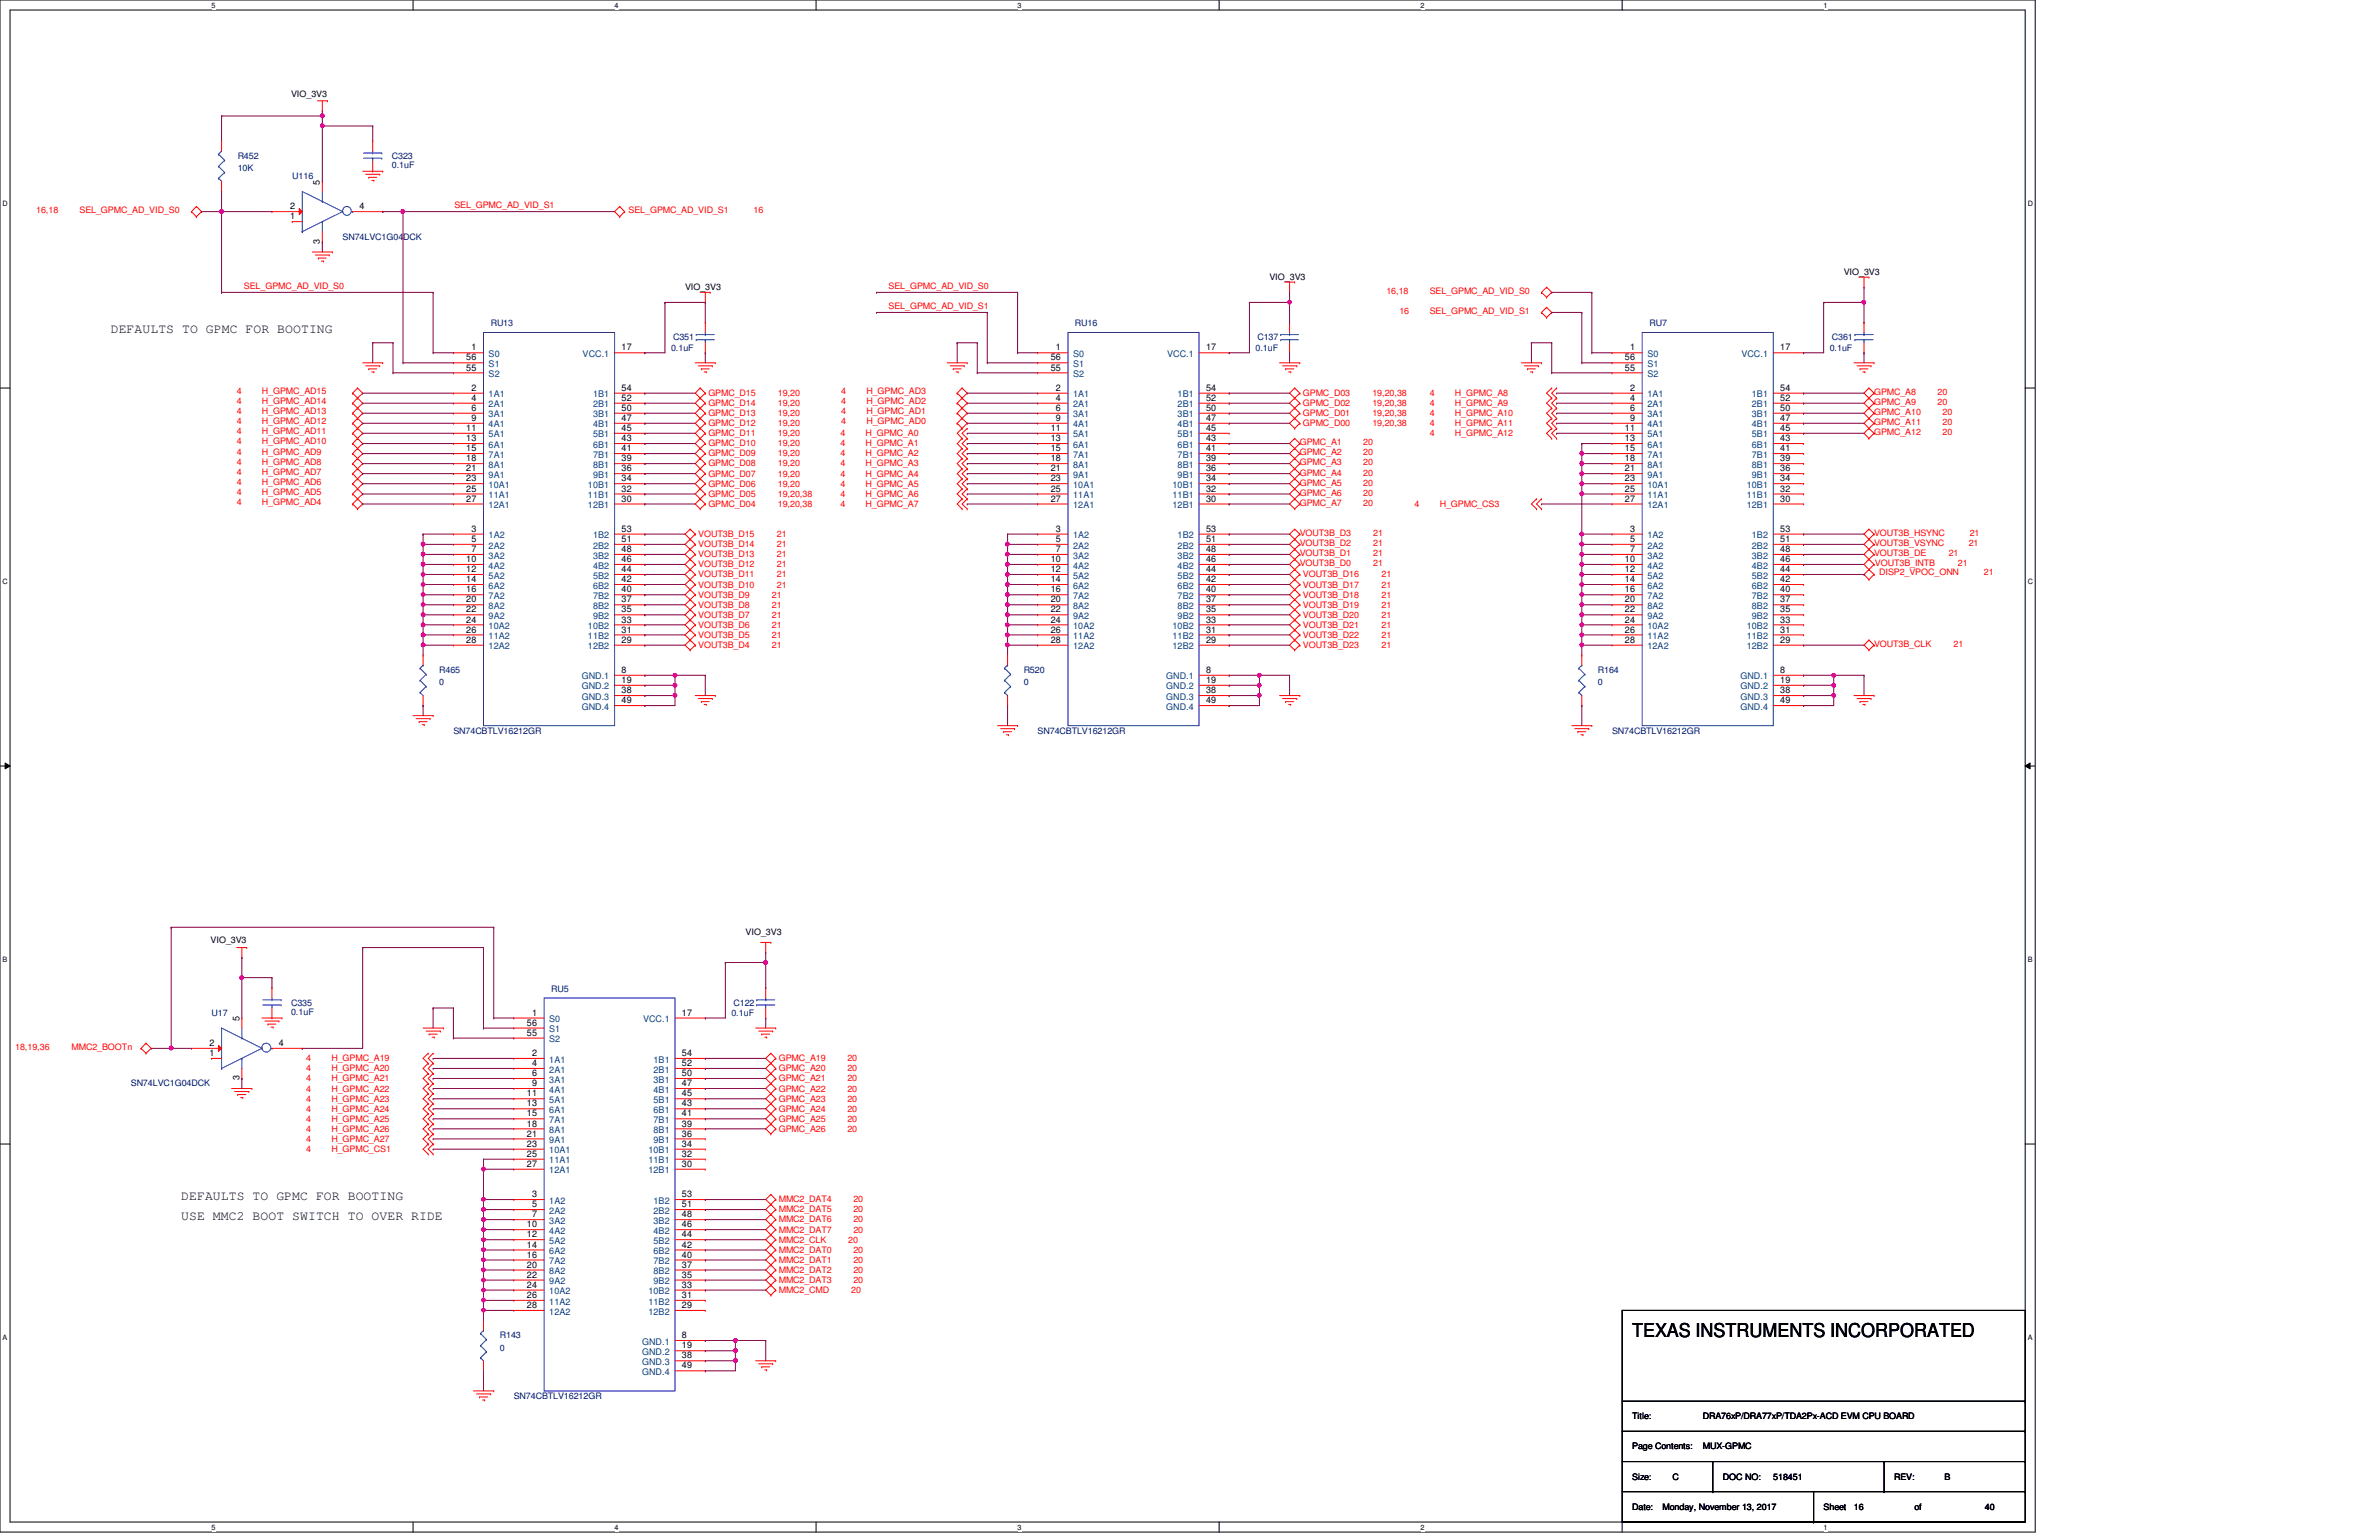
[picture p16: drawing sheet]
<svg xmlns="http://www.w3.org/2000/svg" width="432mm" height="279mm" viewBox="0 0 432 279" stroke-linecap="round" stroke-linejoin="round" font-family="sans-serif">
<defs><g id="words">
<text font-size="3.5" x="296.2" y="242.7">TEXAS INSTRUMENTS INCORPORATED</text>
<g font-size="2.4">
<text x="20.1" y="60.4">DEFAULTS TO GPMC FOR BOOTING</text>
<text x="32.9" y="221.4">USE MMC2 BOOT SWITCH TO OVER RIDE</text>
<text x="32.9" y="217.7">DEFAULTS TO GPMC FOR BOOTING</text>
</g>
<g font-size="1.7">
<text x="58.1" y="33.5" transform="rotate(-90 58.1 33.5)">5</text>
<text x="52.7" y="38">2</text>
<text x="52.7" y="39.8">1</text>
<text x="65.3" y="38">4</text>
<text x="58.1" y="44.2" transform="rotate(-90 58.1 44.2)">3</text>
<text x="84.6" y="65.4">56</text>
<text x="85.6" y="63.6">1</text>
<text x="112.8" y="63.6">17</text>
<text x="190.7" y="65.4">56</text>
<text x="191.6" y="63.6">1</text>
<text x="218.9" y="63.6">17</text>
<text x="294.9" y="65.4">56</text>
<text x="295.9" y="63.6">1</text>
<text x="323.1" y="63.6">17</text>
<text x="84.6" y="67.2">55</text>
<text x="85.6" y="70.9">2</text>
<text x="112.8" y="70.9">54</text>
<text x="190.7" y="67.2">55</text>
<text x="191.6" y="70.9">2</text>
<text x="218.9" y="70.9">54</text>
<text x="294.9" y="67.2">55</text>
<text x="295.9" y="70.9">2</text>
<text x="323.1" y="70.9">54</text>
<text x="85.6" y="72.7">4</text>
<text x="85.6" y="74.5">6</text>
<text x="85.6" y="76.4">9</text>
<text x="112.8" y="72.7">52</text>
<text x="112.8" y="74.5">50</text>
<text x="112.8" y="76.4">47</text>
<text x="191.6" y="72.7">4</text>
<text x="191.6" y="74.5">6</text>
<text x="191.6" y="76.4">9</text>
<text x="218.9" y="72.7">52</text>
<text x="218.9" y="74.5">50</text>
<text x="218.9" y="76.4">47</text>
<text x="295.9" y="72.7">4</text>
<text x="295.9" y="74.5">6</text>
<text x="295.9" y="76.4">9</text>
<text x="323.1" y="72.7">52</text>
<text x="323.1" y="74.5">50</text>
<text x="323.1" y="76.4">47</text>
<text x="84.6" y="78.2">11</text>
<text x="84.6" y="80.1">13</text>
<text x="84.6" y="81.9">15</text>
<text x="84.6" y="83.7">18</text>
<text x="112.8" y="78.2">45</text>
<text x="112.8" y="80.1">43</text>
<text x="112.8" y="81.9">41</text>
<text x="112.8" y="83.7">39</text>
<text x="190.7" y="78.2">11</text>
<text x="190.7" y="80.1">13</text>
<text x="190.7" y="81.9">15</text>
<text x="190.7" y="83.7">18</text>
<text x="218.9" y="78.2">45</text>
<text x="218.9" y="80.1">43</text>
<text x="218.9" y="81.9">41</text>
<text x="218.9" y="83.7">39</text>
<text x="294.9" y="78.2">11</text>
<text x="294.9" y="80.1">13</text>
<text x="294.9" y="81.9">15</text>
<text x="294.9" y="83.7">18</text>
<text x="323.1" y="78.2">45</text>
<text x="323.1" y="80.1">43</text>
<text x="323.1" y="81.9">41</text>
<text x="323.1" y="83.7">39</text>
<text x="84.6" y="89.2">25</text>
<text x="84.6" y="85.5">21</text>
<text x="84.6" y="87.3">23</text>
<text x="112.8" y="85.5">36</text>
<text x="112.8" y="87.3">34</text>
<text x="112.8" y="89.2">32</text>
<text x="190.7" y="89.2">25</text>
<text x="190.7" y="85.5">21</text>
<text x="190.7" y="87.3">23</text>
<text x="218.9" y="85.5">36</text>
<text x="218.9" y="87.3">34</text>
<text x="218.9" y="89.2">32</text>
<text x="294.9" y="89.2">25</text>
<text x="294.9" y="85.5">21</text>
<text x="294.9" y="87.3">23</text>
<text x="323.1" y="85.5">36</text>
<text x="323.1" y="87.3">34</text>
<text x="323.1" y="89.2">32</text>
<text x="84.6" y="91">27</text>
<text x="112.8" y="91">30</text>
<text x="190.7" y="91">27</text>
<text x="218.9" y="91">30</text>
<text x="294.9" y="91">27</text>
<text x="323.1" y="91">30</text>
<text x="84.6" y="102">10</text>
<text x="85.6" y="96.5">3</text>
<text x="85.6" y="98.3">5</text>
<text x="85.6" y="100.2">7</text>
<text x="112.8" y="96.5">53</text>
<text x="112.8" y="98.3">51</text>
<text x="112.8" y="100.2">48</text>
<text x="112.8" y="102">46</text>
<text x="190.7" y="102">10</text>
<text x="191.6" y="96.5">3</text>
<text x="191.6" y="98.3">5</text>
<text x="191.6" y="100.2">7</text>
<text x="218.9" y="96.5">53</text>
<text x="218.9" y="98.3">51</text>
<text x="218.9" y="100.2">48</text>
<text x="218.9" y="102">46</text>
<text x="294.9" y="102">10</text>
<text x="295.9" y="96.5">3</text>
<text x="295.9" y="98.3">5</text>
<text x="295.9" y="100.2">7</text>
<text x="323.1" y="96.5">53</text>
<text x="323.1" y="98.3">51</text>
<text x="323.1" y="100.2">48</text>
<text x="323.1" y="102">46</text>
<text x="84.6" y="103.8">12</text>
<text x="84.6" y="105.6">14</text>
<text x="84.6" y="107.5">16</text>
<text x="112.8" y="103.8">44</text>
<text x="112.8" y="105.6">42</text>
<text x="112.8" y="107.5">40</text>
<text x="190.7" y="103.8">12</text>
<text x="190.7" y="105.6">14</text>
<text x="190.7" y="107.5">16</text>
<text x="218.9" y="103.8">44</text>
<text x="218.9" y="105.6">42</text>
<text x="218.9" y="107.5">40</text>
<text x="294.9" y="103.8">12</text>
<text x="294.9" y="105.6">14</text>
<text x="294.9" y="107.5">16</text>
<text x="323.1" y="103.8">44</text>
<text x="323.1" y="105.6">42</text>
<text x="323.1" y="107.5">40</text>
<text x="84.6" y="109.3">20</text>
<text x="84.6" y="111.1">22</text>
<text x="84.6" y="112.9">24</text>
<text x="112.8" y="109.3">37</text>
<text x="112.8" y="111.1">35</text>
<text x="112.8" y="112.9">33</text>
<text x="190.7" y="109.3">20</text>
<text x="190.7" y="111.1">22</text>
<text x="190.7" y="112.9">24</text>
<text x="218.9" y="109.3">37</text>
<text x="218.9" y="111.1">35</text>
<text x="218.9" y="112.9">33</text>
<text x="294.9" y="109.3">20</text>
<text x="294.9" y="111.1">22</text>
<text x="294.9" y="112.9">24</text>
<text x="323.1" y="109.3">37</text>
<text x="323.1" y="111.1">35</text>
<text x="323.1" y="112.9">33</text>
<text x="84.6" y="114.8">26</text>
<text x="84.6" y="116.6">28</text>
<text x="112.8" y="114.8">31</text>
<text x="112.8" y="116.6">29</text>
<text x="190.7" y="114.8">26</text>
<text x="190.7" y="116.6">28</text>
<text x="218.9" y="114.8">31</text>
<text x="218.9" y="116.6">29</text>
<text x="294.9" y="114.8">26</text>
<text x="294.9" y="116.6">28</text>
<text x="323.1" y="114.8">31</text>
<text x="323.1" y="116.6">29</text>
<text x="112.8" y="123.9">19</text>
<text x="112.8" y="122.1">8</text>
<text x="112.8" y="125.8">38</text>
<text x="218.9" y="123.9">19</text>
<text x="218.9" y="122.1">8</text>
<text x="218.9" y="125.8">38</text>
<text x="323.1" y="123.9">19</text>
<text x="323.1" y="122.1">8</text>
<text x="323.1" y="125.8">38</text>
<text x="112.8" y="127.6">49</text>
<text x="218.9" y="127.6">49</text>
<text x="323.1" y="127.6">49</text>
<text x="43.5" y="185.3" transform="rotate(-90 43.5 185.3)">5</text>
<text x="96.6" y="184.3">1</text>
<text x="123.8" y="184.3">17</text>
<text x="38" y="189.8">2</text>
<text x="38" y="191.6">1</text>
<text x="50.6" y="189.8">4</text>
<text x="95.6" y="186.1">56</text>
<text x="95.6" y="187.9">55</text>
<text x="96.6" y="191.6">2</text>
<text x="123.8" y="191.6">54</text>
<text x="43.5" y="196" transform="rotate(-90 43.5 196)">3</text>
<text x="96.6" y="193.4">4</text>
<text x="96.6" y="195.2">6</text>
<text x="96.6" y="197.1">9</text>
<text x="123.8" y="193.4">52</text>
<text x="123.8" y="195.2">50</text>
<text x="123.8" y="197.1">47</text>
<text x="95.6" y="198.9">11</text>
<text x="95.6" y="200.7">13</text>
<text x="95.6" y="202.6">15</text>
<text x="123.8" y="198.9">45</text>
<text x="123.8" y="200.7">43</text>
<text x="123.8" y="202.6">41</text>
<text x="95.6" y="209.9">25</text>
<text x="95.6" y="204.4">18</text>
<text x="95.6" y="206.2">21</text>
<text x="95.6" y="208.1">23</text>
<text x="123.8" y="206.2">36</text>
<text x="123.8" y="204.4">39</text>
<text x="123.8" y="208.1">34</text>
<text x="123.8" y="209.9">32</text>
<text x="95.6" y="211.7">27</text>
<text x="123.8" y="211.7">30</text>
<text x="96.6" y="217.2">3</text>
<text x="96.6" y="219">5</text>
<text x="96.6" y="220.9">7</text>
<text x="123.8" y="217.2">53</text>
<text x="123.8" y="219">51</text>
<text x="123.8" y="220.9">48</text>
<text x="95.6" y="222.7">10</text>
<text x="95.6" y="224.5">12</text>
<text x="95.6" y="226.4">14</text>
<text x="123.8" y="222.7">46</text>
<text x="123.8" y="224.5">44</text>
<text x="123.8" y="226.4">42</text>
<text x="95.6" y="228.2">16</text>
<text x="95.6" y="230">20</text>
<text x="95.6" y="231.8">22</text>
<text x="95.6" y="233.6">24</text>
<text x="123.8" y="228.2">40</text>
<text x="123.8" y="230">37</text>
<text x="123.8" y="231.8">35</text>
<text x="123.8" y="233.6">33</text>
<text x="95.6" y="235.5">26</text>
<text x="95.6" y="237.3">28</text>
<text x="123.8" y="235.5">31</text>
<text x="123.8" y="237.3">29</text>
<text x="123.8" y="244.6">19</text>
<text x="123.8" y="242.8">8</text>
<text x="123.8" y="246.5">38</text>
<text x="123.8" y="248.3">49</text>
</g>
<g font-size="1.7" fill="#004080">
<text x="88.7" y="64.8">S0</text>
<text x="105.7" y="64.8">VCC.1</text>
<text x="194.8" y="64.8">S0</text>
<text x="211.8" y="64.8">VCC.1</text>
<text x="299" y="64.8">S0</text>
<text x="316.1" y="64.8">VCC.1</text>
<text x="88.7" y="66.6">S1</text>
<text x="88.7" y="68.4">S2</text>
<text x="194.8" y="66.6">S1</text>
<text x="194.8" y="68.4">S2</text>
<text x="299" y="66.6">S1</text>
<text x="299" y="68.4">S2</text>
<text x="88.7" y="72.1">1A1</text>
<text x="88.7" y="73.9">2A1</text>
<text x="88.7" y="75.7">3A1</text>
<text x="88.7" y="77.6">4A1</text>
<text x="107.7" y="72.1">1B1</text>
<text x="107.7" y="73.9">2B1</text>
<text x="107.7" y="75.7">3B1</text>
<text x="107.7" y="77.6">4B1</text>
<text x="194.8" y="72.1">1A1</text>
<text x="194.8" y="73.9">2A1</text>
<text x="194.8" y="75.7">3A1</text>
<text x="194.8" y="77.6">4A1</text>
<text x="213.7" y="72.1">1B1</text>
<text x="213.7" y="73.9">2B1</text>
<text x="213.7" y="75.7">3B1</text>
<text x="213.7" y="77.6">4B1</text>
<text x="299" y="72.1">1A1</text>
<text x="299" y="73.9">2A1</text>
<text x="299" y="75.7">3A1</text>
<text x="299" y="77.6">4A1</text>
<text x="318" y="72.1">1B1</text>
<text x="318" y="73.9">2B1</text>
<text x="318" y="75.7">3B1</text>
<text x="318" y="77.6">4B1</text>
<text x="88.7" y="79.4">5A1</text>
<text x="88.7" y="81.2">6A1</text>
<text x="88.7" y="83.1">7A1</text>
<text x="107.7" y="79.4">5B1</text>
<text x="107.7" y="81.2">6B1</text>
<text x="107.7" y="83.1">7B1</text>
<text x="194.8" y="79.4">5A1</text>
<text x="194.8" y="81.2">6A1</text>
<text x="194.8" y="83.1">7A1</text>
<text x="213.7" y="79.4">5B1</text>
<text x="213.7" y="81.2">6B1</text>
<text x="213.7" y="83.1">7B1</text>
<text x="299" y="79.4">5A1</text>
<text x="299" y="81.2">6A1</text>
<text x="299" y="83.1">7A1</text>
<text x="318" y="79.4">5B1</text>
<text x="318" y="81.2">6B1</text>
<text x="318" y="83.1">7B1</text>
<text x="88.7" y="84.9">8A1</text>
<text x="88.7" y="86.7">9A1</text>
<text x="88.7" y="88.5">10A1</text>
<text x="106.7" y="88.5">10B1</text>
<text x="107.7" y="86.7">9B1</text>
<text x="107.7" y="84.9">8B1</text>
<text x="194.8" y="84.9">8A1</text>
<text x="194.8" y="86.7">9A1</text>
<text x="194.8" y="88.5">10A1</text>
<text x="212.8" y="88.5">10B1</text>
<text x="213.7" y="86.7">9B1</text>
<text x="213.7" y="84.9">8B1</text>
<text x="299" y="84.9">8A1</text>
<text x="299" y="86.7">9A1</text>
<text x="299" y="88.5">10A1</text>
<text x="317" y="88.5">10B1</text>
<text x="318" y="86.7">9B1</text>
<text x="318" y="84.9">8B1</text>
<text x="88.7" y="90.4">11A1</text>
<text x="88.7" y="92.2">12A1</text>
<text x="106.7" y="90.4">11B1</text>
<text x="106.7" y="92.2">12B1</text>
<text x="194.8" y="90.4">11A1</text>
<text x="194.8" y="92.2">12A1</text>
<text x="212.8" y="90.4">11B1</text>
<text x="212.8" y="92.2">12B1</text>
<text x="299" y="90.4">11A1</text>
<text x="299" y="92.2">12A1</text>
<text x="317" y="90.4">11B1</text>
<text x="317" y="92.2">12B1</text>
<text x="88.7" y="97.7">1A2</text>
<text x="88.7" y="99.5">2A2</text>
<text x="88.7" y="101.3">3A2</text>
<text x="107.7" y="97.7">1B2</text>
<text x="107.7" y="99.5">2B2</text>
<text x="107.7" y="101.3">3B2</text>
<text x="194.8" y="97.7">1A2</text>
<text x="194.8" y="99.5">2A2</text>
<text x="194.8" y="101.3">3A2</text>
<text x="213.7" y="97.7">1B2</text>
<text x="213.7" y="99.5">2B2</text>
<text x="213.7" y="101.3">3B2</text>
<text x="299" y="97.7">1A2</text>
<text x="299" y="99.5">2A2</text>
<text x="299" y="101.3">3A2</text>
<text x="318" y="97.7">1B2</text>
<text x="318" y="99.5">2B2</text>
<text x="318" y="101.3">3B2</text>
<text x="88.7" y="103.2">4A2</text>
<text x="88.7" y="105">5A2</text>
<text x="88.7" y="106.8">6A2</text>
<text x="107.7" y="103.2">4B2</text>
<text x="107.7" y="105">5B2</text>
<text x="107.7" y="106.8">6B2</text>
<text x="194.8" y="103.2">4A2</text>
<text x="194.8" y="105">5A2</text>
<text x="194.8" y="106.8">6A2</text>
<text x="213.7" y="103.2">4B2</text>
<text x="213.7" y="105">5B2</text>
<text x="213.7" y="106.8">6B2</text>
<text x="299" y="103.2">4A2</text>
<text x="299" y="105">5A2</text>
<text x="299" y="106.8">6A2</text>
<text x="318" y="103.2">4B2</text>
<text x="318" y="105">5B2</text>
<text x="318" y="106.8">6B2</text>
<text x="88.7" y="108.7">7A2</text>
<text x="88.7" y="110.5">8A2</text>
<text x="88.7" y="112.3">9A2</text>
<text x="107.7" y="108.7">7B2</text>
<text x="107.7" y="110.5">8B2</text>
<text x="107.7" y="112.3">9B2</text>
<text x="194.8" y="108.7">7A2</text>
<text x="194.8" y="110.5">8A2</text>
<text x="194.8" y="112.3">9A2</text>
<text x="213.7" y="108.7">7B2</text>
<text x="213.7" y="110.5">8B2</text>
<text x="213.7" y="112.3">9B2</text>
<text x="299" y="108.7">7A2</text>
<text x="299" y="110.5">8A2</text>
<text x="299" y="112.3">9A2</text>
<text x="318" y="108.7">7B2</text>
<text x="318" y="110.5">8B2</text>
<text x="318" y="112.3">9B2</text>
<text x="88.7" y="114.1">10A2</text>
<text x="88.7" y="116">11A2</text>
<text x="88.7" y="117.8">12A2</text>
<text x="106.7" y="116">11B2</text>
<text x="106.7" y="117.8">12B2</text>
<text x="106.7" y="114.1">10B2</text>
<text x="194.8" y="114.1">10A2</text>
<text x="194.8" y="116">11A2</text>
<text x="194.8" y="117.8">12A2</text>
<text x="212.8" y="116">11B2</text>
<text x="212.8" y="117.8">12B2</text>
<text x="212.8" y="114.1">10B2</text>
<text x="299" y="114.1">10A2</text>
<text x="299" y="116">11A2</text>
<text x="299" y="117.8">12A2</text>
<text x="317" y="116">11B2</text>
<text x="317" y="117.8">12B2</text>
<text x="317" y="114.1">10B2</text>
<text x="105.6" y="125.1">GND.2</text>
<text x="105.6" y="123.3">GND.1</text>
<text x="211.7" y="125.1">GND.2</text>
<text x="211.7" y="123.3">GND.1</text>
<text x="315.9" y="125.1">GND.2</text>
<text x="315.9" y="123.3">GND.1</text>
<text x="105.6" y="127">GND.3</text>
<text x="105.6" y="128.8">GND.4</text>
<text x="211.7" y="127">GND.3</text>
<text x="211.7" y="128.8">GND.4</text>
<text x="315.9" y="127">GND.3</text>
<text x="315.9" y="128.8">GND.4</text>
<text x="99.7" y="185.5">S0</text>
<text x="116.7" y="185.5">VCC.1</text>
<text x="99.7" y="187.3">S1</text>
<text x="99.7" y="189.1">S2</text>
<text x="99.7" y="192.8">1A1</text>
<text x="99.7" y="194.6">2A1</text>
<text x="99.7" y="196.4">3A1</text>
<text x="118.6" y="192.8">1B1</text>
<text x="118.6" y="194.6">2B1</text>
<text x="118.6" y="196.4">3B1</text>
<text x="99.7" y="198.2">4A1</text>
<text x="99.7" y="200.1">5A1</text>
<text x="99.7" y="201.9">6A1</text>
<text x="99.7" y="203.8">7A1</text>
<text x="118.6" y="198.2">4B1</text>
<text x="118.6" y="200.1">5B1</text>
<text x="118.6" y="201.9">6B1</text>
<text x="118.6" y="203.8">7B1</text>
<text x="99.7" y="205.6">8A1</text>
<text x="99.7" y="207.4">9A1</text>
<text x="99.7" y="209.3">10A1</text>
<text x="117.7" y="209.3">10B1</text>
<text x="118.6" y="207.4">9B1</text>
<text x="118.6" y="205.6">8B1</text>
<text x="99.7" y="211.1">11A1</text>
<text x="99.7" y="212.9">12A1</text>
<text x="117.7" y="211.1">11B1</text>
<text x="117.7" y="212.9">12B1</text>
<text x="99.7" y="218.4">1A2</text>
<text x="99.7" y="220.2">2A2</text>
<text x="118.6" y="218.4">1B2</text>
<text x="118.6" y="220.2">2B2</text>
<text x="99.7" y="222">3A2</text>
<text x="99.7" y="223.9">4A2</text>
<text x="99.7" y="225.7">5A2</text>
<text x="99.7" y="227.5">6A2</text>
<text x="118.6" y="222">3B2</text>
<text x="118.6" y="223.9">4B2</text>
<text x="118.6" y="225.7">5B2</text>
<text x="118.6" y="227.5">6B2</text>
<text x="99.7" y="229.4">7A2</text>
<text x="99.7" y="231.2">8A2</text>
<text x="99.7" y="233">9A2</text>
<text x="118.6" y="229.4">7B2</text>
<text x="118.6" y="231.2">8B2</text>
<text x="118.6" y="233">9B2</text>
<text x="99.7" y="234.8">10A2</text>
<text x="99.7" y="236.7">11A2</text>
<text x="99.7" y="238.5">12A2</text>
<text x="117.7" y="236.7">11B2</text>
<text x="117.7" y="238.5">12B2</text>
<text x="117.7" y="234.8">10B2</text>
<text x="116.5" y="245.8">GND.2</text>
<text x="116.5" y="244">GND.1</text>
<text x="116.5" y="247.6">GND.3</text>
<text x="116.5" y="249.5">GND.4</text>
</g>
<g font-size="1.6">
<text x="52.8" y="17.5">VIO_3V3</text>
<text x="124.3" y="52.6">VIO_3V3</text>
<text x="230.4" y="50.8">VIO_3V3</text>
<text x="334.6" y="49.9">VIO_3V3</text>
<text x="38.2" y="171.2">VIO_3V3</text>
<text x="135.3" y="169.7">VIO_3V3</text>
<text x="296.2" y="257.5">Title:</text>
<text x="309.1" y="257.5">DRA76xP/DRA77xP/TDA2Px-ACD EVM CPU BOARD</text>
<text x="296.2" y="262.9">Page Contents:</text>
<text x="309.1" y="262.9">MUX-GPMC</text>
<text x="296.2" y="268.4">Size:</text>
<text x="303.6" y="268.4">C</text>
<text x="312.7" y="268.4">DOC NO:</text>
<text x="321.9" y="268.4">518451</text>
<text x="343.8" y="268.4">REV:</text>
<text x="352.9" y="268.4">B</text>
<text x="296.2" y="273.9">Date:</text>
<text x="301.8" y="273.9">Monday, November 13, 2017</text>
<text x="331" y="273.9">Sheet</text>
<text x="336.5" y="273.9">16</text>
<text x="347.5" y="273.9">of</text>
<text x="360.3" y="273.9">40</text>
</g>
<g font-size="1.6" fill="#000080">
<text x="43.1" y="28.9">R452</text>
<text x="71.1" y="28.9">C323</text>
<text x="43.1" y="31.1">10K</text>
<text x="53" y="32.5">U116</text>
<text x="71.1" y="30.5">0.1uF</text>
<text x="62.2" y="43.5">SN74LVC1G04DCK</text>
<text x="89.1" y="59.2">RU13</text>
<text x="195.1" y="59.2">RU16</text>
<text x="299.4" y="59.2">RU7</text>
<text x="121.8" y="63.6">0.1uF</text>
<text x="122.2" y="61.8">C351</text>
<text x="227.9" y="63.6">0.1uF</text>
<text x="228.2" y="61.8">C137</text>
<text x="332.1" y="63.6">0.1uF</text>
<text x="332.5" y="61.8">C361</text>
<text x="79.7" y="122.1">R465</text>
<text x="79.7" y="124.3">0</text>
<text x="185.8" y="122.1">R520</text>
<text x="185.8" y="124.3">0</text>
<text x="290" y="122.1">R164</text>
<text x="290" y="124.3">0</text>
<text x="82.3" y="133.1">SN74CBTLV16212GR</text>
<text x="188.3" y="133.1">SN74CBTLV16212GR</text>
<text x="292.6" y="133.1">SN74CBTLV16212GR</text>
<text x="100" y="179.9">RU5</text>
<text x="38.4" y="184.3">U17</text>
<text x="52.8" y="182.5">C335</text>
<text x="52.8" y="184.1">0.1uF</text>
<text x="132.8" y="184.3">0.1uF</text>
<text x="133.1" y="182.5">C122</text>
<text x="23.7" y="197.1">SN74LVC1G04DCK</text>
<text x="90.7" y="242.8">R143</text>
<text x="90.7" y="245">0</text>
<text x="93.3" y="253.8">SN74CBTLV16212GR</text>
</g>
<g font-size="1.6" fill="#f00">
<text x="6.6" y="38.7">16,18</text>
<text x="14.4" y="38.7">SEL_GPMC_AD_VID_S0</text>
<text x="82.5" y="37.8">SEL_GPMC_AD_VID_S1</text>
<text x="114.1" y="38.7">SEL_GPMC_AD_VID_S1</text>
<text x="136.8" y="38.7">16</text>
<text x="44.3" y="52.5">SEL_GPMC_AD_VID_S0</text>
<text x="161.3" y="52.5">SEL_GPMC_AD_VID_S0</text>
<text x="251.6" y="53.4">16,18</text>
<text x="259.5" y="53.4">SEL_GPMC_AD_VID_S0</text>
<text x="161.3" y="56.1">SEL_GPMC_AD_VID_S1</text>
<text x="254" y="57">16</text>
<text x="259.5" y="57">SEL_GPMC_AD_VID_S1</text>
<text x="43" y="71.5">4</text>
<text x="47.5" y="71.5">H_GPMC_AD15</text>
<text x="128.6" y="71.8">GPMC_D15</text>
<text x="141.2" y="71.8">19,20</text>
<text x="152.7" y="71.5">4</text>
<text x="157.3" y="71.5">H_GPMC_AD3</text>
<text x="236.5" y="71.8">GPMC_D03</text>
<text x="249.1" y="71.8">19,20,38</text>
<text x="259.5" y="71.8">4</text>
<text x="264.1" y="71.8">H_GPMC_A8</text>
<text x="340.1" y="71.7">GPMC_A8</text>
<text x="351.7" y="71.7">20</text>
<text x="43" y="77">4</text>
<text x="43" y="75.1">4</text>
<text x="43" y="73.3">4</text>
<text x="47.5" y="77">H_GPMC_AD12</text>
<text x="47.5" y="75.1">H_GPMC_AD13</text>
<text x="47.5" y="73.3">H_GPMC_AD14</text>
<text x="128.6" y="73.7">GPMC_D14</text>
<text x="128.6" y="75.5">GPMC_D13</text>
<text x="128.6" y="77.3">GPMC_D12</text>
<text x="141.2" y="73.7">19,20</text>
<text x="141.2" y="75.5">19,20</text>
<text x="141.2" y="77.3">19,20</text>
<text x="152.7" y="77">4</text>
<text x="152.7" y="75.1">4</text>
<text x="152.7" y="73.3">4</text>
<text x="157.3" y="77">H_GPMC_AD0</text>
<text x="157.3" y="75.1">H_GPMC_AD1</text>
<text x="157.3" y="73.3">H_GPMC_AD2</text>
<text x="236.5" y="73.7">GPMC_D02</text>
<text x="236.5" y="75.5">GPMC_D01</text>
<text x="236.5" y="77.3">GPMC_D00</text>
<text x="249.1" y="73.7">19,20,38</text>
<text x="249.1" y="75.5">19,20,38</text>
<text x="249.1" y="77.3">19,20,38</text>
<text x="259.5" y="73.7">4</text>
<text x="259.5" y="75.5">4</text>
<text x="259.5" y="77.3">4</text>
<text x="264.1" y="73.7">H_GPMC_A9</text>
<text x="264.1" y="75.5">H_GPMC_A10</text>
<text x="264.1" y="77.3">H_GPMC_A11</text>
<text x="340.1" y="73.5">GPMC_A9</text>
<text x="340.1" y="75.3">GPMC_A10</text>
<text x="340.1" y="77.1">GPMC_A11</text>
<text x="351.7" y="73.5">20</text>
<text x="352.6" y="75.3">20</text>
<text x="352.6" y="77.1">20</text>
<text x="43" y="82.5">4</text>
<text x="43" y="80.6">4</text>
<text x="43" y="78.8">4</text>
<text x="47.5" y="82.5">H_GPMC_AD9</text>
<text x="47.5" y="80.6">H_GPMC_AD10</text>
<text x="47.5" y="78.8">H_GPMC_AD11</text>
<text x="128.6" y="79.2">GPMC_D11</text>
<text x="128.6" y="81">GPMC_D10</text>
<text x="128.6" y="82.8">GPMC_D09</text>
<text x="141.2" y="79.2">19,20</text>
<text x="141.2" y="81">19,20</text>
<text x="141.2" y="82.8">19,20</text>
<text x="152.5" y="79.2">4</text>
<text x="152.5" y="81">4</text>
<text x="152.5" y="82.8">4</text>
<text x="157.1" y="79.2">H_GPMC_A0</text>
<text x="157.1" y="81">H_GPMC_A1</text>
<text x="157.1" y="82.8">H_GPMC_A2</text>
<text x="235.9" y="80.8">GPMC_A1</text>
<text x="235.9" y="82.6">GPMC_A2</text>
<text x="247.4" y="80.8">20</text>
<text x="247.4" y="82.6">20</text>
<text x="259.5" y="79.2">4</text>
<text x="264.1" y="79.2">H_GPMC_A12</text>
<text x="340.1" y="79">GPMC_A12</text>
<text x="352.6" y="79">20</text>
<text x="43" y="89.7">4</text>
<text x="43" y="87.9">4</text>
<text x="43" y="86.1">4</text>
<text x="43" y="84.3">4</text>
<text x="47.5" y="89.7">H_GPMC_AD5</text>
<text x="47.5" y="87.9">H_GPMC_AD6</text>
<text x="47.5" y="86.1">H_GPMC_AD7</text>
<text x="47.5" y="84.3">H_GPMC_AD8</text>
<text x="128.6" y="84.6">GPMC_D08</text>
<text x="128.6" y="86.5">GPMC_D07</text>
<text x="128.6" y="88.3">GPMC_D06</text>
<text x="141.2" y="84.6">19,20</text>
<text x="141.2" y="86.5">19,20</text>
<text x="141.2" y="88.3">19,20</text>
<text x="152.5" y="84.6">4</text>
<text x="152.5" y="86.5">4</text>
<text x="152.5" y="88.3">4</text>
<text x="157.1" y="84.6">H_GPMC_A3</text>
<text x="157.1" y="86.5">H_GPMC_A4</text>
<text x="157.1" y="88.3">H_GPMC_A5</text>
<text x="235.9" y="84.5">GPMC_A3</text>
<text x="235.9" y="86.3">GPMC_A4</text>
<text x="235.9" y="88.1">GPMC_A5</text>
<text x="235.9" y="90">GPMC_A6</text>
<text x="247.4" y="84.5">20</text>
<text x="247.4" y="86.3">20</text>
<text x="247.4" y="88.1">20</text>
<text x="247.4" y="90">20</text>
<text x="43" y="91.6">4</text>
<text x="47.5" y="91.6">H_GPMC_AD4</text>
<text x="128.6" y="90.1">GPMC_D05</text>
<text x="128.6" y="91.9">GPMC_D04</text>
<text x="141.2" y="90.1">19,20,38</text>
<text x="141.2" y="91.9">19,20,38</text>
<text x="152.5" y="90.1">4</text>
<text x="152.5" y="91.9">4</text>
<text x="157.1" y="90.1">H_GPMC_A6</text>
<text x="157.1" y="91.9">H_GPMC_A7</text>
<text x="235.9" y="91.8">GPMC_A7</text>
<text x="247.4" y="91.8">20</text>
<text x="256.8" y="91.9">4</text>
<text x="261.3" y="91.9">H_GPMC_CS3</text>
<text x="126.7" y="97.5">VOUT3B_D15</text>
<text x="126.7" y="99.3">VOUT3B_D14</text>
<text x="126.7" y="101.1">VOUT3B_D13</text>
<text x="141" y="97.5">21</text>
<text x="141" y="99.3">21</text>
<text x="141" y="101.1">21</text>
<text x="235.9" y="97.2">VOUT3B_D3</text>
<text x="235.9" y="99.1">VOUT3B_D2</text>
<text x="235.9" y="100.9">VOUT3B_D1</text>
<text x="249.3" y="97.2">21</text>
<text x="249.3" y="99.1">21</text>
<text x="249.3" y="100.9">21</text>
<text x="340.1" y="97.2">VOUT3B_HSYNC</text>
<text x="340.1" y="99.1">VOUT3B_VSYNC</text>
<text x="340.1" y="100.9">VOUT3B_DE</text>
<text x="353.7" y="100.9">21</text>
<text x="357.3" y="99.1">21</text>
<text x="357.5" y="97.2">21</text>
<text x="126.7" y="102.9">VOUT3B_D12</text>
<text x="126.7" y="104.8">VOUT3B_D11</text>
<text x="126.7" y="106.6">VOUT3B_D10</text>
<text x="141" y="102.9">21</text>
<text x="141" y="104.8">21</text>
<text x="141" y="106.6">21</text>
<text x="235.9" y="102.7">VOUT3B_D0</text>
<text x="236.5" y="104.8">VOUT3B_D16</text>
<text x="236.5" y="106.6">VOUT3B_D17</text>
<text x="249.3" y="102.7">21</text>
<text x="250.7" y="104.8">21</text>
<text x="250.7" y="106.6">21</text>
<text x="340.3" y="102.7">VOUT3B_INTB</text>
<text x="341.1" y="104.4">DISP2_VPOC_ONN</text>
<text x="355.3" y="102.7">21</text>
<text x="360.1" y="104.4">21</text>
<text x="126.7" y="108.4">VOUT3B_D9</text>
<text x="126.7" y="110.2">VOUT3B_D8</text>
<text x="126.7" y="112.1">VOUT3B_D7</text>
<text x="126.7" y="113.9">VOUT3B_D6</text>
<text x="140.1" y="108.4">21</text>
<text x="140.1" y="110.2">21</text>
<text x="140.1" y="112.1">21</text>
<text x="140.1" y="113.9">21</text>
<text x="236.5" y="108.4">VOUT3B_D18</text>
<text x="236.5" y="110.2">VOUT3B_D19</text>
<text x="236.5" y="112.1">VOUT3B_D20</text>
<text x="236.5" y="113.9">VOUT3B_D21</text>
<text x="250.7" y="108.4">21</text>
<text x="250.7" y="110.2">21</text>
<text x="250.7" y="112.1">21</text>
<text x="250.7" y="113.9">21</text>
<text x="126.7" y="115.7">VOUT3B_D5</text>
<text x="126.7" y="117.6">VOUT3B_D4</text>
<text x="140.1" y="115.7">21</text>
<text x="140.1" y="117.6">21</text>
<text x="236.5" y="115.7">VOUT3B_D22</text>
<text x="236.5" y="117.6">VOUT3B_D23</text>
<text x="250.7" y="115.7">21</text>
<text x="250.7" y="117.6">21</text>
<text x="340.1" y="117.4">VOUT3B_CLK</text>
<text x="354.6" y="117.4">21</text>
<text x="2.8" y="190.5">18,19,36</text>
<text x="13" y="190.5">MMC2_BOOTn</text>
<text x="55.6" y="192.5">4</text>
<text x="55.6" y="194.4">4</text>
<text x="55.6" y="196.2">4</text>
<text x="60.2" y="192.5">H_GPMC_A19</text>
<text x="60.2" y="194.4">H_GPMC_A20</text>
<text x="60.2" y="196.2">H_GPMC_A21</text>
<text x="141.4" y="192.5">GPMC_A19</text>
<text x="141.4" y="194.4">GPMC_A20</text>
<text x="141.4" y="196.2">GPMC_A21</text>
<text x="153.8" y="192.5">20</text>
<text x="153.8" y="194.4">20</text>
<text x="153.8" y="196.2">20</text>
<text x="55.6" y="198">4</text>
<text x="55.6" y="199.9">4</text>
<text x="55.6" y="201.7">4</text>
<text x="55.6" y="203.5">4</text>
<text x="60.2" y="198">H_GPMC_A22</text>
<text x="60.2" y="199.9">H_GPMC_A23</text>
<text x="60.2" y="201.7">H_GPMC_A24</text>
<text x="60.2" y="203.5">H_GPMC_A25</text>
<text x="141.4" y="198">GPMC_A22</text>
<text x="141.4" y="199.9">GPMC_A23</text>
<text x="141.4" y="201.7">GPMC_A24</text>
<text x="141.4" y="203.5">GPMC_A25</text>
<text x="153.8" y="198">20</text>
<text x="153.8" y="199.9">20</text>
<text x="153.8" y="201.7">20</text>
<text x="153.8" y="203.5">20</text>
<text x="55.6" y="205.4">4</text>
<text x="55.6" y="207.2">4</text>
<text x="55.6" y="209">4</text>
<text x="60.2" y="205.4">H_GPMC_A26</text>
<text x="60.2" y="207.2">H_GPMC_A27</text>
<text x="60.2" y="209">H_GPMC_CS1</text>
<text x="141.4" y="205.4">GPMC_A26</text>
<text x="153.8" y="205.4">20</text>
<text x="141.4" y="218.1">MMC2_DAT4</text>
<text x="141.4" y="220">MMC2_DAT5</text>
<text x="141.4" y="221.8">MMC2_DAT6</text>
<text x="154.9" y="218.1">20</text>
<text x="154.9" y="220">20</text>
<text x="154.9" y="221.8">20</text>
<text x="141.4" y="223.6">MMC2_DAT7</text>
<text x="141.4" y="225.5">MMC2_CLK</text>
<text x="141.4" y="227.3">MMC2_DAT0</text>
<text x="154" y="225.5">20</text>
<text x="154.9" y="223.6">20</text>
<text x="154.9" y="227.3">20</text>
<text x="141.4" y="229.1">MMC2_DAT1</text>
<text x="141.4" y="230.9">MMC2_DAT2</text>
<text x="141.4" y="232.8">MMC2_DAT3</text>
<text x="154.9" y="229.1">20</text>
<text x="154.9" y="230.9">20</text>
<text x="154.9" y="232.8">20</text>
<text x="141.4" y="234.6">MMC2_CMD</text>
<text x="154.5" y="234.6">20</text>
</g>
<g font-size="1.3">
<text x="38.4" y="1.4">5</text>
<text x="111.5" y="1.4">4</text>
<text x="184.7" y="1.4">3</text>
<text x="257.9" y="1.4">2</text>
<text x="331" y="1.4">1</text>
<text x=".5" y="37.3">D</text>
<text x="368" y="37.3">D</text>
<text x=".5" y="105.9">C</text>
<text x="368" y="105.9">C</text>
<text x=".5" y="174.5">B</text>
<text x="368" y="174.5">B</text>
<text x=".5" y="243">A</text>
<text x="368" y="243">A</text>
<text x="38.4" y="277.5">5</text>
<text x="111.5" y="277.5">4</text>
<text x="184.7" y="277.5">3</text>
<text x="257.9" y="277.5">2</text>
<text x="331" y="277.5">1</text>
</g>
</g></defs>
<path d="M0 0h369.4v278h-369.4zM1.8 1.8h365.8v274.3h-365.8z" fill="none" stroke="#000" stroke-width=".18"/>
<g fill="#fff">
<path d="M38.4 .2h.7v1.5h-.7z"/>
<path d="M38.4 276.4h.7v1.4h-.7z"/>
</g>
<path d="M75 0v1.8M75 276.1v1.9" fill="none" stroke="#000" stroke-width=".18"/>
<g fill="#fff">
<path d="M111.5 .2h.8v1.5h-.8z"/>
<path d="M111.5 276.4h.8v1.4h-.8z"/>
</g>
<path d="M148.1 0v1.8M148.1 276.1v1.9" fill="none" stroke="#000" stroke-width=".18"/>
<g fill="#fff">
<path d="M184.7 .2h.7v1.5h-.7z"/>
<path d="M184.7 276.4h.7v1.4h-.7z"/>
</g>
<path d="M221.3 0v1.8M221.3 276.1v1.9" fill="none" stroke="#000" stroke-width=".18"/>
<g fill="#fff">
<path d="M257.9 .2h.7v1.5h-.7z"/>
<path d="M257.9 276.4h.7v1.4h-.7z"/>
</g>
<path d="M294.4 0v1.8M294.4 276.1v1.9" fill="none" stroke="#000" stroke-width=".18"/>
<g fill="#fff">
<path d="M331 .2h.7v1.5h-.7z"/>
<path d="M331 276.4h.7v1.4h-.7z"/>
<path d="M.5 36.1h.9v1.5h-.9z"/>
<path d="M368 36.1h1v1.5h-1z"/>
<path d="M.5 104.7h.9v1.5h-.9z"/>
<path d="M368 104.7h1v1.5h-1z"/>
</g>
<path d="M0 70.4h1.8M367.6 70.4h1.8" fill="none" stroke="#000" stroke-width=".18"/>
<g fill="#fff">
<path d="M.5 173.3h.8v1.5h-.8z"/>
<path d="M368 173.3h.9v1.5h-.9z"/>
</g>
<path d="M0 139h1.8M.9 138.4l.9 .6-.9 .5zM367.6 139l.9-.6v1.1zM367.6 139h1.8" fill="none" stroke="#000" stroke-width=".18"/>
<path d="M.9 138.4l.9 .6-.9 .5zM367.6 139l.9-.6v1.1z" fill="#000"/>
<g fill="#fff">
<path d="M.5 241.9h.8v1.4h-.8z"/>
<path d="M368 241.9h.9v1.4h-.9z"/>
</g>
<g fill="none" stroke="#000" stroke-width=".18">
<path d="M0 207.6h1.8M367.6 207.6h1.8M294.4 237.7h73.2v38.4h-73.2zM294.4 259.7h73.2M294.4 254.2h73.2M367.6 259.7h.1M367.6 254.2h.1M294.4 270.6h73.2M294.4 265.2h73.2M310.9 270.6h.1M310.9 265.2v5.4M329.2 276.1h.1"/>
<path d="M329.2 270.6v5.5M342 270.6h.1M342 265.2v5.4M367.6 270.6h.1M367.6 265.2h.1"/>
</g>
<g fill="none" stroke="#f00" stroke-width=".18">
<path d="M57.6 18.3h1.8M58.5 18.3v1.8M59.4 18.3h.1M34.8 38.4h.1M34.8 38.4l.8 .9M35.6 37.5h.1M35.6 39.3h.1M35.6 37.5l1 .9-1 .9M35.6 37.5l-.8 .9M58.5 20.1h.1M65.8 31.1h3.7M66.4 31.6h2.5"/>
<path d="M66.9 32.2h.1M66.9 32.2h1.5M67.5 32.7h.4M67.9 32.7h.1M68.9 31.6h.1M69.5 31.1h.1M112.5 37.5h.1M112.5 39.3h.1M112.5 37.5l-1 .9 1 .9M112.5 37.5l.9 .9M113.4 38.4h.1M113.4 38.4l-.9 .9"/>
<path d="M56.7 45.7h3.6M57.2 46.3h2.6M57.8 46.8h.1M57.8 46.8h1.4M58.3 47.4h.4M58.7 47.4h.1M59.8 46.3h.1M60.3 45.7h.1M127.1 53h1.8M128 54.9h.1M128 53v1.9M128.9 53h.1"/>
<path d="M233.2 51.2h1.8M234.1 53h.1M234.1 51.2v1.8M235 51.2h.1M279.8 53h.1M279.8 56.7h.1M279.8 53l.9 .9M279.8 56.7l.9 .9M280.7 52.1h.1M280.7 53.9h.1M280.7 55.8h.1M280.7 57.6h.1"/>
<path d="M280.7 52.1l-.9 .9M280.7 55.8l-.9 .9M280.7 55.8l.9 .9-.9 .9M280.7 52.1l.9 .9-.9 .9M337.4 50.3h1.8M338.3 52.1h.1M338.3 58.5h.1M338.3 50.3v1.8M338.3 58.5v1.8M339.2 50.3h.1M64 78.6h.1M64 76.8h.1"/>
<path d="M64 75h.1M64 73.2h.1M64 71.3h.1M64 78.6l.9 .9M64 76.8l.9 .9M64 73.2l1.8 1.8-1.8 1.8M64 75l.9 .9M64 71.3l1.8 1.9-.9 .8M64.9 79.5h.1M64.9 77.7h.1M64.9 75.9h.1M64.9 74h.1"/>
<path d="M64.9 72.2h.1M64.9 70.4h.1M64.9 79.5l.9 1-.9 .9M64.9 79.5l-.9 1M64.9 77.7l.9 .9-.9 .9M64.9 75.9l.9 .9-1.8 1.8M64.9 74l-.9 1M64.9 72.2l-.9 1M64.9 70.4l.9 .9-.9 .9M64.9 70.4l-.9 .9M65.8 65.8h3.7M66.4 66.4h2.5"/>
<path d="M66.9 66.9h.1M66.9 66.9h1.5M67.5 67.5h.4M67.9 67.5h.1M68.9 66.4h.1M69.5 65.8h.1M82.3 65.8h.1M82.3 71.3h.1M82.3 67.6h.1M82.3 73.2h.1M82.3 75h.1M82.3 76.8h.1"/>
<path d="M82.3 78.6h.1M82.3 64h.1M82.3 65.8h5.5M82.3 71.3h5.5M82.3 64h5.5M82.3 67.6h5.5M82.3 73.2h5.5M82.3 75h5.5M82.3 76.8h5.5M82.3 78.6h5.5M111.5 71.3h5.6M111.5 64h5.6"/>
<path d="M111.5 73.2h5.6M111.5 75h5.6M111.5 76.8h5.6M111.5 78.6h5.6M117.1 71.3h.1M117.1 64h.1M117.1 73.2h.1M117.1 75h.1M117.1 76.8h.1M117.1 78.6h.1M126.2 65.8h3.6M126.7 66.4h2.6"/>
<path d="M127.1 70.4h.1M127.1 72.2h.1M127.1 74h.1M127.1 75.9h.1M127.1 77.7h.1M127.1 79.5h.1M127.1 70.4l-.9 .9 1.8 1.9M127.1 70.4l.9 .9M127.1 72.2l-.9 1 1.8 1.8M127.1 74l-.9 1 .9 .9M127.1 75.9l.9 .9M127.1 77.7l.9 .9"/>
<path d="M127.1 79.5l-.9 1 1.8 1.8M127.1 79.5l.9 1M127.3 66.9h.1M127.3 66.9h1.4M127.8 67.5h.4M128 71.3h.1M128 73.2h.1M128 75h.1M128 76.8h.1M128 78.6h.1M128 71.3l-.9 .9M128 73.2l-.9 .8"/>
<path d="M128 75l-1.8 1.8 .9 .9M128 76.8l-1.8 1.8 .9 .9M128 78.6l-.9 .9M128.2 67.5h.1M129.3 66.4h.1M129.8 65.8h.1M171.9 65.8h3.7M172.5 66.4h2.5M173 66.9h.1M173 66.9h1.5M173.5 67.5h.4M173.7 76.8h.1"/>
<path d="M173.7 75h.1M173.7 73.2h.1M173.7 71.3h.1M173.7 76.8l.9 .9M173.7 73.2l1.9 1.8-1.9 1.8M173.7 75l.9 .9M173.7 71.3l1.9 1.9-1 .8M173.9 67.5h.1M174.6 77.7h.1M174.6 75.9h.1M174.6 74h.1M174.6 72.2h.1"/>
<path d="M174.6 70.4h.1M174.6 79.5h.1M174.6 75.9l1 .9-1.9 1.8 .9 .9M174.6 74l-.9 1M174.6 72.2l-.9 1M174.6 70.4l1 .9-1 .9M174.6 70.4l-.9 .9M174.6 79.5l-.9 1 .9 .9M175 66.4h.1M175.6 65.8h.1M175.6 79.5h.1M175.6 77.7h.1"/>
<path d="M175.6 77.7l-1 .9 1 .9M175.6 79.5l-1 1 1 .9M188.3 65.8h.1M188.3 71.3h.1M188.3 67.6h.1M188.3 73.2h.1M188.3 75h.1M188.3 76.8h.1M188.3 78.6h.1M188.3 64h.1M188.3 65.8h5.5M188.3 71.3h5.5"/>
<path d="M188.3 64h5.5M188.3 67.6h5.5M188.3 73.2h5.5M188.3 75h5.5M188.3 76.8h5.5M188.3 78.6h5.5M217.6 71.3h5.5M217.6 64h5.5M217.6 73.2h5.5M217.6 75h5.5M217.6 76.8h5.5M217.6 78.6h5.5"/>
<path d="M223.1 71.3h.1M223.1 64h.1M223.1 73.2h.1M223.1 75h.1M223.1 76.8h.1M223.1 78.6h.1M232.2 65.8h3.7M232.8 66.4h2.6M233.3 66.9h.1M233.3 66.9h1.5M233.9 67.5h.4M234.3 67.5h.1"/>
<path d="M235 70.4h.1M235 72.2h.1M235 74h.1M235 75.9h.1M235 77.7h.1M235 79.5h.1M235 70.4l-.9 .9 .9 .9M235 70.4l.9 .9M235 72.2l-.9 1 .9 .8M235 72.2l.9 1M235 74l-.9 1 .9 .9M235 74l.9 1"/>
<path d="M235 75.9l-.9 .9 .9 .9M235 75.9l.9 .9M235 79.5l-.9 1 .9 .9M235 79.5l.9 1M235.4 66.4h.1M235.9 65.8h.1M235.9 71.3h.1M235.9 73.2h.1M235.9 75h.1M235.9 76.8h.1M235.9 71.3l-.9 .9M235.9 73.2l-.9 .8"/>
<path d="M235.9 75l-.9 .9M235.9 76.8l-.9 .9M276.1 65.8h3.7M276.7 66.4h2.5M277.2 66.9h.1M277.2 66.9h1.5M277.8 67.5h.4M278.2 67.5h.1M279.2 66.4h.1M279.8 65.8h.1M281.6 70.4h.1M281.6 72.2h.1"/>
<path d="M281.6 74h.1M281.6 75.9h.1M281.6 77.7h.1M281.6 79.5h.1M281.6 70.4l-.9 .9 .9 .9M281.6 72.2l-.9 1 .9 .8M281.6 74l-.9 1 .9 .9M281.6 75.9l-.9 .9 .9 .9M281.6 77.7l-.9 .9 .9 .9M282.5 72.2h.1M282.5 70.4h.1M282.5 74h.1"/>
<path d="M282.5 75.9h.1M282.5 77.7h.1M282.5 79.5h.1M282.5 70.4l-.9 .9 .9 .9M282.5 72.2l-.9 1 .9 .8M282.5 74l-.9 1 .9 .9M282.5 75.9l-.9 .9 .9 .9M282.5 77.7l-.9 .9 .9 .9M336.5 65.8h3.6M337.1 66.4h2.5M337.6 66.9h.1M337.6 66.9h1.4"/>
<path d="M338.1 67.5h.4M338.3 64h.1M338.3 62.2v1.8M338.5 67.5h.1M339.2 70.4h.1M339.2 72.2h.1M339.2 74h.1M339.2 75.9h.1M339.2 77.7h.1M339.2 79.5h.1M339.2 70.4l-.9 .9 1.8 1.9M339.2 70.4l.9 .9"/>
<path d="M339.2 72.2l-.9 1 1.8 1.8M339.2 74l-.9 1 .9 .9M339.2 75.9l.9 .9M339.2 77.7l.9 .9M339.6 66.4h.1M340.1 65.8h.1M340.1 71.3h.1M340.1 73.2h.1M340.1 75h.1M340.1 76.8h.1M340.1 78.6h.1M340.1 71.3l-.9 .9"/>
<path d="M340.1 73.2l-.9 .8M340.1 75l-1.8 1.8 .9 .9M340.1 76.8l-1.8 1.8 .9 .9M340.1 78.6l-.9 .9M64 91.4h.1M64 89.6h.1M64 87.8h.1M64 85.9h.1M64 84.1h.1M64 82.3h.1M64 80.5h.1M64 82.3l1.8 1.8-1.8 1.8"/>
<path d="M64 91.4l.9 .9M64 89.6l.9 .9M64 87.8l.9 .9M64 85.9l.9 1M64 84.1l.9 .9M64 80.5l1.8 1.8-.9 .9M64.9 92.3h.1M64.9 90.5h.1M64.9 88.7h.1M64.9 86.9h.1M64.9 85h.1M64.9 83.2h.1"/>
<path d="M64.9 81.4h.1M64.9 90.5l.9 .9-.9 .9M64.9 90.5l-.9 .9M64.9 88.7l.9 .9-.9 .9M64.9 88.7l-.9 .9M64.9 86.9l.9 .9-.9 .9M64.9 85l.9 .9-1.8 1.9M64.9 83.2l-.9 .9M64.9 81.4l-.9 .9M82.3 89.6h.1M82.3 80.5h.1M82.3 82.3h.1"/>
<path d="M82.3 84.1h.1M82.3 85.9h.1M82.3 87.8h.1M82.3 91.4h.1M82.3 96.9h.1M82.3 98.8h.1M82.3 89.6h5.5M82.3 96.9h5.5M82.3 80.5h5.5M82.3 82.3h5.5M82.3 84.1h5.5M82.3 85.9h5.5"/>
<path d="M82.3 87.8h5.5M82.3 91.4h5.5M82.3 98.8h5.5M111.5 89.6h5.6M111.5 96.9h5.6M111.5 80.5h5.6M111.5 82.3h5.6M111.5 84.1h5.6M111.5 85.9h5.6M111.5 87.8h5.6M111.5 91.4h5.6M111.5 98.8h5.6"/>
<path d="M117.1 96.9h.1M117.1 85.9h.1M117.1 80.5h.1M117.1 82.3h.1M117.1 84.1h.1M117.1 87.8h.1M117.1 98.8h.1M117.1 89.6h.1M117.1 91.4h.1M125.3 96h.1M125.3 97.8h.1M125.3 99.7h.1"/>
<path d="M125.3 96l-1 .9 1.9 1.9M125.3 96l.9 .9M125.3 99.7l-1 .9 1 .9M125.3 99.7l.9 .9M126.2 96.9h.1M126.2 98.8h.1M126.2 96.9l-1.9 1.9 1 .9M126.2 98.8l-.9 .9M127.1 81.4h.1M127.1 83.2h.1M127.1 85h.1M127.1 86.9h.1"/>
<path d="M127.1 88.7h.1M127.1 90.5h.1M127.1 92.3h.1M127.1 81.4l-.9 .9 .9 .9M127.1 83.2l-.9 .9 .9 .9M127.1 83.2l.9 .9M127.1 85l.9 .9M127.1 86.9l.9 .9M127.1 88.7l-.9 .9 1.8 1.8M127.1 88.7l.9 .9M127.1 90.5l-.9 .9 .9 .9M128 80.5h.1"/>
<path d="M128 82.3h.1M128 84.1h.1M128 85.9h.1M128 87.8h.1M128 89.6h.1M128 91.4h.1M128 80.5l-.9 .9M128 82.3l-.9 .9M128 84.1l-1.8 1.8 .9 1M128 85.9l-1.8 1.9 .9 .9M128 87.8l-.9 .9M128 89.6l-.9 .9"/>
<path d="M128 91.4l-.9 .9M174.6 81.4h.1M174.6 83.2h.1M174.6 85h.1M174.6 86.9h.1M174.6 88.7h.1M174.6 90.5h.1M174.6 92.3h.1M174.6 81.4l-.9 .9 .9 .9M174.6 83.2l-.9 .9 .9 .9M174.6 85l-.9 .9 .9 1M174.6 86.9l-.9 .9 .9 .9"/>
<path d="M174.6 88.7l-.9 .9 .9 .9M174.6 90.5l-.9 .9 .9 .9M175.6 81.4h.1M175.6 83.2h.1M175.6 85h.1M175.6 86.9h.1M175.6 88.7h.1M175.6 90.5h.1M175.6 92.3h.1M175.6 81.4l-1 .9 1 .9M175.6 83.2l-1 .9 1 .9M175.6 85l-1 .9 1 1"/>
<path d="M175.6 86.9l-1 .9 1 .9M175.6 88.7l-1 .9 1 .9M175.6 90.5l-1 .9 1 .9M188.3 89.6h.1M188.3 80.5h.1M188.3 82.3h.1M188.3 84.1h.1M188.3 85.9h.1M188.3 87.8h.1M188.3 91.4h.1M188.3 96.9h.1M188.3 98.8h.1"/>
<path d="M188.3 89.6h5.5M188.3 96.9h5.5M188.3 80.5h5.5M188.3 82.3h5.5M188.3 84.1h5.5M188.3 85.9h5.5M188.3 87.8h5.5M188.3 91.4h5.5M188.3 98.8h5.5M217.6 89.6h5.5M217.6 96.9h5.5M217.6 80.5h5.5"/>
<path d="M217.6 82.3h5.5M217.6 84.1h5.5M217.6 85.9h5.5M217.6 87.8h5.5M217.6 91.4h5.5M217.6 98.8h5.5M223.1 96.9h.1M223.1 85.9h.1M223.1 80.5h.1M223.1 82.3h.1M223.1 84.1h.1M223.1 87.8h.1"/>
<path d="M223.1 98.8h.1M223.1 89.6h.1M223.1 91.4h.1M235 81.4h.1M235 83.2h.1M235 85h.1M235 86.9h.1M235 88.7h.1M235 90.5h.1M235 92.3h.1M235 96h.1M235 97.8h.1"/>
<path d="M235 99.7h.1M235 81.4l-.9 .9 .9 .9M235 81.4l.9 .9M235 83.2l-.9 .9 .9 .9M235 83.2l.9 .9M235 85l-.9 .9 .9 1M235 85l.9 .9M235 86.9l-.9 .9 1.8 1.8M235 86.9l.9 .9M235 90.5l-.9 .9 .9 .9M235 90.5l.9 .9M235 96l-.9 .9 1.8 1.9"/>
<path d="M235 96l.9 .9M235 99.7l-.9 .9 .9 .9M235 99.7l.9 .9M235.9 80.5h.1M235.9 82.3h.1M235.9 84.1h.1M235.9 85.9h.1M235.9 87.8h.1M235.9 89.6h.1M235.9 91.4h.1M235.9 96.9h.1M235.9 98.8h.1"/>
<path d="M235.9 80.5l-.9 .9M235.9 82.3l-.9 .9M235.9 84.1l-.9 .9M235.9 85.9l-.9 1M235.9 87.8l-1.8 1.8 .9 .9M235.9 89.6l-.9 .9M235.9 91.4l-.9 .9M235.9 96.9l-1.8 1.9 .9 .9M235.9 98.8l-.9 .9M278.9 90.5h.1M278.9 92.3h.1M278.9 90.5l-.9 .9 .9 .9"/>
<path d="M279.8 92.3h.1M279.8 90.5h.1M279.8 90.5l-.9 .9 .9 .9M339.2 96h.1M339.2 97.8h.1M339.2 99.7h.1M339.2 96l-.9 .9 .9 .9M339.2 96l.9 .9M339.2 97.8l-.9 1 1.8 1.8M339.2 97.8l.9 1M339.2 99.7l-.9 .9 1.8 1.8M340.1 96.9h.1"/>
<path d="M340.1 98.8h.1M340.1 96.9l-.9 .9M340.1 98.8l-.9 .9M82.3 100.6h.1M82.3 102.4h.1M82.3 104.2h.1M82.3 106h.1M82.3 107.9h.1M82.3 109.7h.1M82.3 111.5h.1M82.3 113.4h.1M82.3 115.2h.1"/>
<path d="M82.3 117.1h.1M82.3 100.6h5.5M82.3 102.4h5.5M82.3 104.2h5.5M82.3 106h5.5M82.3 107.9h5.5M82.3 109.7h5.5M82.3 115.2h5.5M82.3 117.1h5.5M82.3 111.5h5.5M82.3 113.4h5.5M111.5 100.6h5.6"/>
<path d="M111.5 102.4h5.6M111.5 104.2h5.6M111.5 106h5.6M111.5 107.9h5.6M111.5 109.7h5.6M111.5 115.2h5.6M111.5 117.1h5.6M111.5 111.5h5.6M111.5 113.4h5.6M117.1 100.6h.1M117.1 102.4h.1M117.1 104.2h.1"/>
<path d="M117.1 106h.1M117.1 107.9h.1M117.1 109.7h.1M117.1 115.2h.1M117.1 117.1h.1M117.1 111.5h.1M117.1 113.4h.1M125.3 101.5h.1M125.3 103.3h.1M125.3 105.2h.1M125.3 107h.1M125.3 108.8h.1"/>
<path d="M125.3 110.6h.1M125.3 112.5h.1M125.3 114.3h.1M125.3 116.1h.1M125.3 117.9h.1M125.3 101.5l-1 .9 1 .9M125.3 101.5l.9 .9M125.3 103.3l-1 .9 1 1M125.3 103.3l.9 .9M125.3 105.2l-1 .8 1.9 1.9M125.3 105.2l.9 .8M125.3 108.8l-1 .9 1 .9"/>
<path d="M125.3 108.8l.9 .9M125.3 110.6l-1 .9 1 1M125.3 110.6l.9 .9M125.3 112.5l-1 .9 1 .9M125.3 112.5l.9 .9M125.3 114.3l-1 .9 1.9 1.9M125.3 114.3l.9 .9M126.2 100.6h.1M126.2 102.4h.1M126.2 104.2h.1M126.2 106h.1M126.2 107.9h.1"/>
<path d="M126.2 109.7h.1M126.2 111.5h.1M126.2 113.4h.1M126.2 115.2h.1M126.2 117.1h.1M126.2 100.6l-.9 .9M126.2 102.4l-.9 .9M126.2 104.2l-.9 1M126.2 106l-1.9 1.9 1 .9M126.2 107.9l-.9 .9M126.2 109.7l-.9 .9M126.2 111.5l-.9 1"/>
<path d="M126.2 113.4l-.9 .9M126.2 115.2l-1.9 1.9 1 .8M126.2 117.1l-.9 .8M182.9 118.9h.1M182.9 118.9v1.8M188.3 100.6h.1M188.3 102.4h.1M188.3 104.2h.1M188.3 106h.1M188.3 107.9h.1M188.3 109.7h.1M188.3 111.5h.1"/>
<path d="M188.3 113.4h.1M188.3 115.2h.1M188.3 117.1h.1M188.3 100.6h5.5M188.3 102.4h5.5M188.3 104.2h5.5M188.3 106h5.5M188.3 107.9h5.5M188.3 109.7h5.5M188.3 115.2h5.5M188.3 117.1h5.5M188.3 111.5h5.5"/>
<path d="M188.3 113.4h5.5M217.6 100.6h5.5M217.6 102.4h5.5M217.6 104.2h5.5M217.6 106h5.5M217.6 107.9h5.5M217.6 109.7h5.5M217.6 115.2h5.5M217.6 117.1h5.5M217.6 111.5h5.5M217.6 113.4h5.5M223.1 100.6h.1"/>
<path d="M223.1 102.4h.1M223.1 104.2h.1M223.1 106h.1M223.1 107.9h.1M223.1 109.7h.1M223.1 115.2h.1M223.1 117.1h.1M223.1 111.5h.1M223.1 113.4h.1M235 101.5h.1M235 103.3h.1M235 105.2h.1"/>
<path d="M235 107h.1M235 108.8h.1M235 110.6h.1M235 112.5h.1M235 114.3h.1M235 116.1h.1M235 117.9h.1M235 101.5l-.9 .9 .9 .9M235 101.5l.9 .9M235 103.3l-.9 .9 .9 1M235 103.3l.9 .9M235 105.2l-.9 .8 1.8 1.9"/>
<path d="M235 105.2l.9 .8M235 108.8l-.9 .9 .9 .9M235 108.8l.9 .9M235 110.6l-.9 .9 .9 1M235 110.6l.9 .9M235 112.5l-.9 .9 .9 .9M235 112.5l.9 .9M235 114.3l-.9 .9 1.8 1.9M235 114.3l.9 .9M235.9 100.6h.1M235.9 102.4h.1M235.9 104.2h.1"/>
<path d="M235.9 106h.1M235.9 107.9h.1M235.9 109.7h.1M235.9 111.5h.1M235.9 113.4h.1M235.9 115.2h.1M235.9 117.1h.1M235.9 100.6l-.9 .9M235.9 102.4l-.9 .9M235.9 104.2l-.9 1M235.9 106l-1.8 1.9 .9 .9M235.9 107.9l-.9 .9"/>
<path d="M235.9 109.7l-.9 .9M235.9 111.5l-.9 1M235.9 113.4l-.9 .9M235.9 115.2l-1.8 1.9 .9 .8M235.9 117.1l-.9 .8M287.1 118.9h.1M287.1 118.9v1.8M339.2 101.5h.1M339.2 103.3h.1M339.2 116.1h.1M339.2 117.9h.1M339.2 105.2h.1"/>
<path d="M339.2 101.5l-.9 .9 .9 .9M339.2 116.1l-.9 1 .9 .8M339.2 116.1l.9 1M339.2 103.3l.9 .9M340.1 100.6h.1M340.1 102.4h.1M340.1 117.1h.1M340.1 104.2h.1M340.1 100.6l-.9 .9M340.1 102.4l-1.8 1.8 .9 1M340.1 117.1l-.9 .8M340.1 104.2l-.9 1"/>
<path d="M75 129.8h3.6M75.5 130.4h2.6M76.1 130.9h.1M76.1 130.9h1.4M76.6 131.5h.4M77 131.5h.1M78.1 130.4h.1M78.6 129.8h.1M111.5 126.2h5.6M111.5 124.3h5.6M111.5 122.5h5.6M111.5 128h5.6"/>
<path d="M117.1 124.3h.1M117.1 122.5h.1M117.1 126.2h.1M117.1 128h.1M126.2 126.2h3.6M126.7 126.7h2.6M127.3 127.3h.1M127.3 127.3h1.4M127.8 127.8h.4M128.2 127.8h.1M129.3 126.7h.1M129.8 126.2h.1"/>
<path d="M181.1 131.7h3.6M181.6 132.2h2.5M182.2 132.8h.1M182.2 132.8h1.4M182.7 133.3h.3M182.9 128h.1M182.9 126.2v1.8M183 133.3h.1M184.1 132.2h.1M184.7 131.7h.1M217.6 126.2h5.5M217.6 124.3h5.5"/>
<path d="M217.6 122.5h5.5M217.6 128h5.5M223.1 124.3h.1M223.1 122.5h.1M223.1 126.2h.1M223.1 128h.1M232.2 126.2h3.7M232.8 126.7h2.6M233.3 127.3h.1M233.3 127.3h1.5M233.9 127.8h.4M234.3 127.8h.1"/>
<path d="M235.4 126.7h.1M235.9 126.2h.1M285.3 131.7h3.6M285.8 132.2h2.6M286.4 132.8h.1M286.4 132.8h1.4M286.9 133.3h.4M287.1 128h.1M287.1 126.2v1.8M287.3 133.3h.1M288.4 132.2h.1M288.9 131.7h.1"/>
<path d="M336.5 126.2h3.6M337.1 126.7h2.5M337.6 127.3h.1M337.6 127.3h1.4M338.1 127.8h.4M338.5 127.8h.1M339.6 126.7h.1M340.1 126.2h.1M43 171.9h1.8M43.9 173.7h.1M43.9 171.9v1.8M44.8 171.9h.1"/>
<path d="M138 171h1.9M139 172.8h.1M139 179.2h.1M139 171v1.8M139 179.2v1.9M139.9 171h.1M25.6 190.2h.1M25.6 190.2l.9 .9M26.5 189.3h.1M26.5 191.1h.1M26.5 189.3l.9 .9-.9 .9M26.5 189.3l-.9 .9"/>
<path d="M42 197.5h3.7M42.6 198h2.6M43.1 198.6h.1M43.1 198.6h1.5M43.7 199.1h.4M43.9 195.7h.1M43.9 184.7h.1M43.9 184.7v1.8M43.9 193.8v1.9M44.1 199.1h.1M45.2 198h.1M45.7 197.5h.1"/>
<path d="M47.5 184.7h3.7M48.1 185.3h2.5M48.6 185.8h.1M48.6 185.8h1.5M49.2 186.4h.4M49.4 190.2h5.5M49.6 186.4h.1M50.6 185.3h.1M51.2 184.7h.1M54.9 190.2h.1M76.8 186.5h3.7M77.3 187.1h2.6"/>
<path d="M77.7 191.1h.1M77.7 192.9h.1M77.7 194.8h.1M77.7 196.6h.1M77.7 198.4h.1M77.7 191.1l-.9 .9 .9 .9M77.7 192.9l-.9 .9 .9 1M77.7 194.8l-.9 .9 .9 .9M77.7 196.6l-.9 .9 .9 .9M77.7 198.4l-.9 .9 .9 .9M77.9 187.6h.1M77.9 187.6h1.5"/>
<path d="M78.4 188.2h.4M78.6 192.9h.1M78.6 191.1h.1M78.6 194.8h.1M78.6 196.6h.1M78.6 198.4h.1M78.6 191.1l-.9 .9 .9 .9M78.6 192.9l-.9 .9 .9 1M78.6 194.8l-.9 .9 .9 .9M78.6 196.6l-.9 .9 .9 .9M78.6 198.4l-.9 .9 .9 .9M78.8 188.2h.1"/>
<path d="M79.9 187.1h.1M80.5 186.5h.1M137.2 186.5h3.6M137.7 187.1h2.6M138.3 187.6h.1M138.3 187.6h1.4M138.8 188.2h.3M139 184.7h.1M139 182.9v1.8M139.1 188.2h.1M139.9 191.1h.1M139.9 192.9h.1"/>
<path d="M139.9 194.8h.1M139.9 196.6h.1M139.9 198.4h.1M139.9 191.1l-.9 .9 .9 .9M139.9 191.1l.9 .9M139.9 192.9l.9 .9M139.9 194.8l-.9 .9 1.8 1.8M139.9 196.6l-.9 .9 .9 .9M139.9 198.4l-.9 .9 .9 .9M139.9 198.4l.9 .9M140.3 187.1h.1M140.8 186.5h.1"/>
<path d="M140.8 192h.1M140.8 193.8h.1M140.8 195.7h.1M140.8 197.5h.1M140.8 199.3h.1M140.8 192l-1.8 1.8 1.8 1.9M140.8 193.8l-.9 1M140.8 195.7l-.9 .9M140.8 197.5l-.9 .9M140.8 199.3l-1.8 1.9 .9 .9M77.7 200.2h.1M77.7 202.1h.1"/>
<path d="M77.7 203.9h.1M77.7 205.7h.1M77.7 207.6h.1M77.7 209.4h.1M77.7 200.2l-.9 1 .9 .9M77.7 202.1l-.9 .9 .9 .9M77.7 203.9l-.9 .9 .9 .9M77.7 205.7l-.9 .9 .9 1M77.7 207.6l-.9 .9 .9 .9M78.6 200.2h.1M78.6 202.1h.1M78.6 203.9h.1"/>
<path d="M78.6 205.7h.1M78.6 207.6h.1M78.6 209.4h.1M78.6 200.2l-.9 1 .9 .9M78.6 202.1l-.9 .9 .9 .9M78.6 203.9l-.9 .9 .9 .9M78.6 205.7l-.9 .9 .9 1M78.6 207.6l-.9 .9 .9 .9M139.9 200.2h.1M139.9 202.1h.1M139.9 203.9h.1M139.9 205.7h.1"/>
<path d="M139.9 216.7h.1M139.9 218.5h.1M139.9 200.2l.9 1M139.9 202.1l.9 .9M139.9 203.9l-.9 .9 .9 .9M139.9 216.7l-.9 .9 .9 .9M139.9 216.7l.9 .9M139.9 218.5l.9 1M140.8 201.2h.1M140.8 203h.1M140.8 204.8h.1M140.8 217.6h.1"/>
<path d="M140.8 219.5h.1M140.8 201.2l-1.8 1.8 1.8 1.8M140.8 203l-.9 .9M140.8 204.8l-.9 .9M140.8 217.6l-1.8 1.9 .9 .8M140.8 219.5l-1.8 1.8 1.8 1.8M87.8 239.6h.1M87.8 239.6v1.8M139.9 220.3h.1M139.9 222.2h.1M139.9 224h.1M139.9 225.8h.1"/>
<path d="M139.9 227.7h.1M139.9 229.5h.1M139.9 231.4h.1M139.9 233.2h.1M139.9 235h.1M139.9 220.3l.9 1M139.9 222.2l-.9 .9 1.8 1.8M139.9 224l-.9 .9 .9 .9M139.9 225.8l-.9 1 .9 .9M139.9 225.8l.9 1M139.9 227.7l.9 .9M139.9 229.5l.9 .9"/>
<path d="M139.9 231.4l-.9 .8 1.8 1.9M139.9 233.2l-.9 .9 .9 .9M140.8 221.3h.1M140.8 223.1h.1M140.8 224.9h.1M140.8 226.8h.1M140.8 228.6h.1M140.8 230.4h.1M140.8 232.2h.1M140.8 234.1h.1M140.8 221.3l-.9 .9M140.8 223.1l-.9 .9"/>
<path d="M140.8 224.9l-.9 .9M140.8 226.8l-1.8 1.8 .9 .9M140.8 228.6l-1.8 1.8 1.8 1.8M140.8 230.4l-.9 1M140.8 232.2l-.9 1M140.8 234.1l-.9 .9M85.9 252.3h3.7M86.5 252.9h2.6M87 253.4h.1M87 253.4h1.5M87.6 254h.4M87.8 248.7h.1"/>
<path d="M87.8 246.9v1.8M88 254h.1M89.1 252.9h.1M89.6 252.3h.1M137.2 246.9h3.6M137.7 247.4h2.6M138.3 248h.1M138.3 248h1.4M138.8 248.5h.3M139.1 248.5h.1M140.3 247.4h.1M140.8 246.9h.1"/>
</g>
<g fill="none" stroke="#00f" stroke-width=".18">
<path d="M87.8 60.3h23.7v71.4h-23.7zM193.8 60.3h23.8v71.4h-23.8zM336.7 61.6h.1M336.7 60.7h.1M336.7 61.6h3.3M336.7 60.7h3.3M338.3 60.7h.1M338.3 61.6h.1M338.3 60.3v.4M338.3 61.6v.6M182.3 125.6h.1M182.3 123.4h.1"/>
<path d="M182.3 121.2h.1M182.3 125.6l.6 .6M182.3 123.4l1.1 1.1M182.3 121.2l1.1 1.1M182.9 120.7h.1M182.9 120.7l-.6 .5M183.4 124.5h.1M183.4 122.3h.1M183.4 124.5l-1.1 1.1M183.4 122.3l-1.1 1.1M286.6 125.6h.1M286.6 123.4h.1"/>
<path d="M286.6 121.2h.1M286.6 125.6l.5 .6M286.6 123.4l1.1 1.1M286.6 121.2l1.1 1.1M287.1 120.7h.1M287.1 120.7l-.5 .5M287.7 124.5h.1M287.7 122.3h.1M287.7 124.5l-1.1 1.1M287.7 122.3l-1.1 1.1M40.2 193.8h.1M43.9 188.3h.1"/>
<path d="M43.9 192h.1M43.9 186.5v1.8M43.9 192v1.8M47.5 190.2h.1M47.5 190.2l-7.3-3.7v7.3M47.5 190.2l-7.3 3.6M49.2 190.2h.2M49.4 190.2h.1M137.3 182.3h.1M137.3 181.4h.1M137.3 182.3h3.3M137.3 181.4h3.3"/>
<path d="M139 181.4h.1M139 182.3h.1M139 181.1v.3M139 182.3v.6M87.2 246.3h.1M87.2 244.1h.1M87.2 241.9h.1M87.2 246.3l.6 .6M87.2 244.1l1.1 1.1M87.2 241.9l1.1 1.1M87.8 241.4h.1M87.8 241.4l-.6 .5"/>
<path d="M88.3 245.2h.1M88.3 243h.1M88.3 245.2l-1.1 1.1M88.3 243l-1.1 1.1"/>
<circle cx="48.3" cy="190.1" r=".81"/>
</g>
<path d="M39.7 189.7l.5 .5-.5 .6z" fill="#f00"/>
<g fill="none" stroke="#f00" stroke-width=".18">
<path d="M58.5 32.9h.1M58.5 32.9v1.9M64 38.4h5.5M67.6 25.6h.1M67.6 31.1h.1M67.6 25.6v1.8M67.6 29.3v1.8M69.5 38.4h.1M58.5 43.9h.1M58.5 42v1.9M128 58.5h.1M128 58.5v1.8"/>
<path d="M128 64h.1M128 62.2v1.8M76.8 118.9h.1M76.8 118.9v1.8M76.8 128h.1M76.8 126.2v1.8M34.8 190.2h.1M34.8 190.2h5.4M38.4 192h.1M38.4 192h1.8M39.7 189.7l.5 .5-.5 .6zM93.3 186.5h.1"/>
<path d="M93.3 192h.1M93.3 188.3h.1M93.3 193.8h.1M93.3 195.7h.1M93.3 197.5h.1M93.3 199.3h.1M93.3 184.7h.1M93.3 192h5.5M93.3 186.5h5.5M93.3 184.7h5.5M93.3 188.3h5.5M93.3 193.8h5.5"/>
<path d="M93.3 195.7h5.5M93.3 197.5h5.5M93.3 199.3h5.5M122.5 192h5.5M122.5 184.7h5.5M122.5 193.8h5.5M122.5 195.7h5.5M122.5 197.5h5.5M122.5 199.3h5.5M128 192h.1M128 184.7h.1M128 193.8h.1"/>
<path d="M128 195.7h.1M128 197.5h.1M128 199.3h.1M93.3 210.3h.1M93.3 201.2h.1M93.3 203h.1M93.3 204.8h.1M93.3 206.6h.1M93.3 208.5h.1M93.3 212.1h.1M93.3 217.6h.1M93.3 219.5h.1"/>
<path d="M93.3 210.3h5.5M93.3 217.6h5.5M93.3 201.2h5.5M93.3 203h5.5M93.3 204.8h5.5M93.3 206.6h5.5M93.3 208.5h5.5M93.3 212.1h5.5M93.3 219.5h5.5M122.5 210.3h5.5M122.5 217.6h5.5M122.5 201.2h5.5"/>
<path d="M122.5 203h5.5M122.5 204.8h5.5M122.5 206.6h5.5M122.5 208.5h5.5M122.5 212.1h5.5M122.5 219.5h5.5M128 217.6h.1M128 206.6h.1M128 201.2h.1M128 203h.1M128 204.8h.1M128 208.5h.1"/>
<path d="M128 219.5h.1M128 210.3h.1M128 212.1h.1M93.3 221.3h.1M93.3 223.1h.1M93.3 224.9h.1M93.3 226.8h.1M93.3 228.6h.1M93.3 230.4h.1M93.3 232.2h.1M93.3 234.1h.1M93.3 235.9h.1"/>
<path d="M93.3 237.7h.1M93.3 221.3h5.5M93.3 223.1h5.5M93.3 224.9h5.5M93.3 226.8h5.5M93.3 228.6h5.5M93.3 230.4h5.5M93.3 235.9h5.5M93.3 237.7h5.5M93.3 232.2h5.5M93.3 234.1h5.5M122.5 221.3h5.5"/>
<path d="M122.5 223.1h5.5M122.5 224.9h5.5M122.5 226.8h5.5M122.5 228.6h5.5M122.5 230.4h5.5M122.5 235.9h5.5M122.5 237.7h5.5M122.5 232.2h5.5M122.5 234.1h5.5M128 221.3h.1M128 223.1h.1M128 224.9h.1"/>
<path d="M128 226.8h.1M128 228.6h.1M128 230.4h.1M128 235.9h.1M128 237.7h.1M128 232.2h.1M128 234.1h.1M122.5 245.1h5.5M122.5 243.2h5.5M122.5 246.9h5.5M122.5 248.7h5.5M128 245.1h.1"/>
<path d="M128 243.2h.1M128 246.9h.1M128 248.7h.1"/>
</g>
<g fill="none" stroke="#00f" stroke-width=".18">
<path d="M58.5 36.6h.1M58.5 34.8v1.8M62.2 38.4h.1M62.2 38.4l-7.3-3.6v7.2M62.2 38.4l-7.3 3.6M63.8 38.4h.2M64 38.4h.1M66 28.7h3.3M66 27.8h3.3M67.6 27.8h.1M67.6 28.7h.1M67.6 27.4v.4"/>
<path d="M67.6 28.7v.6M69.3 28.7h.1M69.3 27.8h.1M54.9 42h.1M58.5 40.2h.1M58.5 40.2v1.8M126.4 61.6h.1M126.4 60.7h.1M126.4 61.6h3.3M126.4 60.7h3.3M128 60.7h.1M128 61.6h.1"/>
<path d="M128 60.3v.4M128 61.6v.6M76.2 125.6h.1M76.2 123.4h.1M76.2 121.2h.1M76.2 125.6l.6 .6M76.2 123.4l1.1 1.1M76.2 121.2l1.1 1.1M76.8 120.7h.1M76.8 120.7l-.6 .5M77.3 124.5h.1M77.3 122.3h.1"/>
<path d="M77.3 124.5l-1.1 1.1M77.3 122.3l-1.1 1.1M98.8 181.1h23.7v71.2h-23.7z"/>
<circle cx="63" cy="38.3" r=".79"/>
</g>
<path d="M54.3 37.8l.6 .6-.6 .5z" fill="#f00"/>
<g fill="none" stroke="#f00" stroke-width=".18">
<path d="M40.2 25.6h.1M40.2 34.8h.1M40.2 25.6v1.8M40.2 32.9v1.9M49.4 38.4h.1M49.4 38.4h5.5M54.3 37.8l.6 .6-.6 .5zM53 40.2h.1M53 40.2h1.9M234.1 58.5h.1M234.1 58.5v1.8M234.1 64h.1"/>
<path d="M234.1 62.2v1.8M292.6 65.8h.1M292.6 71.3h.1M292.6 67.6h.1M292.6 73.2h.1M292.6 75h.1M292.6 76.8h.1M292.6 78.6h.1M292.6 64h.1M292.6 65.8h5.5M292.6 71.3h5.5M292.6 64h5.5"/>
<path d="M292.6 67.6h5.5M292.6 73.2h5.5M292.6 75h5.5M292.6 76.8h5.5M292.6 78.6h5.5M321.9 71.3h5.5M321.9 64h5.5M321.9 73.2h5.5M321.9 75h5.5M321.9 76.8h5.5M321.9 78.6h5.5M327.4 71.3h.1"/>
<path d="M327.4 64h.1M327.4 73.2h.1M327.4 75h.1M327.4 76.8h.1M327.4 78.6h.1M292.6 89.6h.1M292.6 80.5h.1M292.6 82.3h.1M292.6 84.1h.1M292.6 85.9h.1M292.6 87.8h.1M292.6 91.4h.1"/>
<path d="M292.6 96.9h.1M292.6 98.8h.1M292.6 89.6h5.5M292.6 96.9h5.5M292.6 80.5h5.5M292.6 82.3h5.5M292.6 84.1h5.5M292.6 85.9h5.5M292.6 87.8h5.5M292.6 91.4h5.5M292.6 98.8h5.5M321.9 89.6h5.5"/>
<path d="M321.9 96.9h5.5M321.9 80.5h5.5M321.9 82.3h5.5M321.9 84.1h5.5M321.9 85.9h5.5M321.9 87.8h5.5M321.9 91.4h5.5M321.9 98.8h5.5M327.4 96.9h.1M327.4 85.9h.1M327.4 80.5h.1M327.4 82.3h.1"/>
<path d="M327.4 84.1h.1M327.4 87.8h.1M327.4 98.8h.1M327.4 89.6h.1M327.4 91.4h.1M292.6 100.6h.1M292.6 102.4h.1M292.6 104.2h.1M292.6 106h.1M292.6 107.9h.1M292.6 109.7h.1M292.6 111.5h.1"/>
<path d="M292.6 113.4h.1M292.6 115.2h.1M292.6 117.1h.1M292.6 100.6h5.5M292.6 102.4h5.5M292.6 104.2h5.5M292.6 106h5.5M292.6 107.9h5.5M292.6 109.7h5.5M292.6 115.2h5.5M292.6 117.1h5.5M292.6 111.5h5.5"/>
<path d="M292.6 113.4h5.5M321.9 100.6h5.5M321.9 102.4h5.5M321.9 104.2h5.5M321.9 106h5.5M321.9 107.9h5.5M321.9 109.7h5.5M321.9 115.2h5.5M321.9 117.1h5.5M321.9 111.5h5.5M321.9 113.4h5.5M327.4 100.6h.1"/>
<path d="M327.4 102.4h.1M327.4 104.2h.1M327.4 106h.1M327.4 107.9h.1M327.4 109.7h.1M327.4 115.2h.1M327.4 117.1h.1M327.4 111.5h.1M327.4 113.4h.1M321.9 124.3h5.5M321.9 122.5h5.5M321.9 126.2h5.5"/>
<path d="M321.9 128h5.5M327.4 124.3h.1M327.4 122.5h.1M327.4 126.2h.1M327.4 128h.1M49.4 179.2h.1M49.4 179.2v1.9M49.4 184.7h.1M49.4 182.9v1.8"/>
</g>
<g fill="none" stroke="#00f" stroke-width=".18">
<path d="M39.7 28h.1M39.7 30.2h.1M39.7 32.3h.1M39.7 28l1.1 1.1M39.7 30.2l1.1 1.1M39.7 32.3l.5 .6M40.2 32.9h.1M40.2 27.4l-.5 .6M40.8 29.1h.1M40.8 31.3h.1M40.8 29.1l-1.1 1.1M40.8 31.3l-1.1 1"/>
<path d="M232.5 61.6h.1M232.5 60.7h.1M232.5 61.6h3.2M232.5 60.7h3.2M234.1 60.7h.1M234.1 61.6h.1M234.1 60.3v.4M234.1 61.6v.6M298.1 60.3h23.8v71.4h-23.8zM47.7 182.3h3.3M47.7 181.4h3.3M49.4 181.4h.1"/>
<path d="M49.4 182.3h.1M49.4 181.1v.3M49.4 182.3v.6M51 182.3h.1M51 181.4h.1"/>
</g>
<path d="M40.2 21h.1M40.2 21h18.3" fill="none" stroke="#800040" stroke-width=".18"/>
<circle cx="58.5" cy="21" r=".34" fill="#f0f"/>
<circle cx="58.5" cy="21" r=".34" fill="none" stroke="#f0f" stroke-width=".18"/>
<path d="M40.2 21h.1M40.2 34.8h.1M40.2 21v4.6M40.2 34.8v3.6M58.5 22.9h.1M58.5 21h.1M58.5 22.9h9.1M58.5 20.1v.9M67.6 22.9h.1M67.6 22.9v2.7" fill="none" stroke="#800040" stroke-width=".18"/>
<circle cx="40.2" cy="38.4" r=".35" fill="#f0f"/>
<circle cx="40.2" cy="38.4" r=".35" fill="none" stroke="#f0f" stroke-width=".18"/>
<path d="M36.6 38.4h.1M36.6 38.4h12.8M40.2 38.4h.1M40.2 38.4v14.6M69.5 38.4h.1M69.5 38.4h42M73.2 38.4h.1M73.2 38.4v27.4M40.2 53h.1" fill="none" stroke="#800040" stroke-width=".18"/>
<circle cx="73.1" cy="38.4" r=".35" fill="#f0f"/>
<circle cx="73.1" cy="38.4" r=".35" fill="none" stroke="#f0f" stroke-width=".18"/>
<g fill="none" stroke="#800040" stroke-width=".18">
<path d="M40.2 53h.1M40.2 53h38.4M58.5 43.9h.1M58.5 43.9v1.8M78.6 53h.1M78.6 53v11M120.7 54.9h.1M120.7 54.9h7.3M120.7 54.9v9.1M128 54.9h.1M128 54.9v3.6M159.1 53h.1"/>
<path d="M159.1 56.7h.1M159.1 53h25.6M159.1 56.7h20.1M179.2 56.7h.1M179.2 56.7v9.1M184.7 53h.1M184.7 53v11M226.8 54.9h.1M226.8 54.9h7.3"/>
</g>
<circle cx="234.1" cy="54.8" r=".34" fill="#f0f"/>
<circle cx="234.1" cy="54.8" r=".34" fill="none" stroke="#f0f" stroke-width=".18"/>
<g fill="none" stroke="#800040" stroke-width=".18">
<path d="M226.8 54.9h.1M226.8 54.9v9.1h-3.7M234.1 54.9h.1M234.1 53v1.9M65.8 71.3h.1M65.8 73.2h.1M65.8 75h.1M65.8 76.8h.1M65.8 78.6h.1M65.8 71.3h16.5M65.8 73.2h16.5M65.8 75h16.5"/>
<path d="M65.8 76.8h16.5M65.8 78.6h16.5M67.6 62.2h.1M67.6 62.2v3.6M67.6 62.2h3.7M71.3 62.2h.1M71.3 67.6h.1M71.3 62.2v5.4M71.3 67.6h11M73.2 65.8h.1M73.2 65.8h9.1M78.6 64h.1"/>
<path d="M78.6 64h3.7M117.1 64h.1M117.1 71.3h.1M117.1 73.2h.1M117.1 75h.1M117.1 76.8h.1M117.1 78.6h.1M117.1 64h3.6M117.1 71.3h9.1M117.1 73.2h9.1M117.1 75h9.1M117.1 76.8h9.1"/>
<path d="M117.1 78.6h9.1M128 64h.1M128 64v1.8M173.7 62.2h.1M173.7 62.2h3.7M173.7 62.2v3.6M175.6 71.3h.1M175.6 73.2h.1M175.6 75h.1M175.6 76.8h.1M175.6 78.6h.1M175.6 71.3h12.7"/>
<path d="M175.6 73.2h12.7M175.6 75h12.7M175.6 76.8h12.7M175.6 78.6h12.7M177.4 62.2h.1M177.4 67.6h.1M177.4 62.2v5.4M177.4 67.6h10.9M179.2 65.8h.1M179.2 65.8h9.1M184.7 64h.1M184.7 64h3.6"/>
<path d="M223.1 64h.1M223.1 71.3h.1M223.1 73.2h.1M223.1 75h.1M223.1 76.8h.1M223.1 71.3h11M223.1 73.2h11M223.1 75h11M223.1 76.8h11M234.1 64h.1M234.1 64v1.8M65.8 80.5h.1"/>
<path d="M65.8 82.3h.1M65.8 84.1h.1M65.8 85.9h.1M65.8 87.8h.1M65.8 89.6h.1M65.8 91.4h.1M65.8 80.5h16.5M65.8 82.3h16.5M65.8 84.1h16.5M65.8 85.9h16.5M65.8 87.8h16.5M65.8 89.6h16.5"/>
<path d="M65.8 91.4h16.5M76.8 96.9h.1M76.8 98.8h.1M76.8 96.9v3.7M76.8 96.9h5.5M76.8 98.8h5.5M117.1 80.5h.1M117.1 82.3h.1M117.1 84.1h.1M117.1 85.9h.1M117.1 87.8h.1M117.1 89.6h.1"/>
<path d="M117.1 91.4h.1M117.1 96.9h.1M117.1 80.5h9.1M117.1 82.3h9.1M117.1 84.1h9.1M117.1 85.9h9.1M117.1 87.8h9.1M117.1 89.6h9.1M117.1 91.4h9.1M117.1 96.9h7.2M175.6 80.5h.1M175.6 82.3h.1"/>
<path d="M175.6 84.1h.1M175.6 85.9h.1M175.6 87.8h.1M175.6 89.6h.1M175.6 91.4h.1M175.6 80.5h12.7M175.6 82.3h12.7M175.6 84.1h12.7M175.6 85.9h12.7M175.6 87.8h12.7M175.6 89.6h12.7M175.6 91.4h12.7"/>
<path d="M182.9 96.9h.1M182.9 96.9h5.4M182.9 96.9v1.9M223.1 80.5h.1M223.1 82.3h.1M223.1 84.1h.1M223.1 85.9h.1M223.1 87.8h.1M223.1 89.6h.1M223.1 91.4h.1M223.1 96.9h.1M223.1 80.5h11"/>
<path d="M223.1 82.3h11M223.1 84.1h11M223.1 85.9h11M223.1 87.8h11M223.1 89.6h11M223.1 91.4h11M223.1 96.9h11"/>
</g>
<circle cx="76.8" cy="98.7" r=".34" fill="#f0f"/>
<circle cx="76.8" cy="98.7" r=".34" fill="none" stroke="#f0f" stroke-width=".18"/>
<path d="M117.1 98.8h.1M117.1 98.8h7.2M182.9 98.8h.1M182.9 98.8h5.4M182.9 98.8v1.8" fill="none" stroke="#800040" stroke-width=".18"/>
<circle cx="182.8" cy="98.7" r=".34" fill="#f0f"/>
<circle cx="182.8" cy="98.7" r=".34" fill="none" stroke="#f0f" stroke-width=".18"/>
<path d="M223.1 98.8h.1M223.1 98.8h11M76.8 100.6h.1M76.8 100.6v1.8" fill="none" stroke="#800040" stroke-width=".18"/>
<circle cx="76.8" cy="102.4" r=".35" fill="#f0f"/>
<circle cx="76.8" cy="102.4" r=".35" fill="none" stroke="#f0f" stroke-width=".18"/>
<circle cx="76.8" cy="100.5" r=".34" fill="#f0f"/>
<circle cx="76.8" cy="100.5" r=".34" fill="none" stroke="#f0f" stroke-width=".18"/>
<path d="M76.8 100.6h.1M76.8 100.6h5.5M117.1 100.6h.1M117.1 100.6h7.2M182.9 100.6h.1M182.9 100.6h5.4" fill="none" stroke="#800040" stroke-width=".18"/>
<circle cx="182.8" cy="100.5" r=".34" fill="#f0f"/>
<circle cx="182.8" cy="100.5" r=".34" fill="none" stroke="#f0f" stroke-width=".18"/>
<path d="M76.8 102.4h.1M76.8 102.4v1.8M76.8 102.4h5.5M117.1 102.4h.1M117.1 102.4h7.2M182.9 100.6h.1M182.9 102.4h.1M182.9 100.6v3.6M182.9 102.4h5.4M223.1 100.6h.1M223.1 100.6h11" fill="none" stroke="#800040" stroke-width=".18"/>
<circle cx="182.8" cy="102.4" r=".35" fill="#f0f"/>
<circle cx="182.8" cy="102.4" r=".35" fill="none" stroke="#f0f" stroke-width=".18"/>
<path d="M76.8 104.2h.1M76.8 104.2v1.8M223.1 102.4h.1M223.1 102.4h11" fill="none" stroke="#800040" stroke-width=".18"/>
<circle cx="76.8" cy="106" r=".34" fill="#f0f"/>
<circle cx="76.8" cy="106" r=".34" fill="none" stroke="#f0f" stroke-width=".18"/>
<circle cx="76.8" cy="104.2" r=".34" fill="#f0f"/>
<circle cx="76.8" cy="104.2" r=".34" fill="none" stroke="#f0f" stroke-width=".18"/>
<path d="M76.8 104.2h.1M76.8 104.2h5.5M117.1 104.2h.1M117.1 104.2h7.2M182.9 104.2h.1M182.9 104.2h5.4" fill="none" stroke="#800040" stroke-width=".18"/>
<circle cx="182.8" cy="104.2" r=".34" fill="#f0f"/>
<circle cx="182.8" cy="104.2" r=".34" fill="none" stroke="#f0f" stroke-width=".18"/>
<path d="M76.8 106h.1M76.8 106v1.9M76.8 106h5.5M117.1 106h.1M117.1 106h7.2M182.9 104.2h.1M182.9 106h.1M182.9 104.2v3.7M182.9 106h5.4M223.1 104.2h.1M223.1 104.2h11" fill="none" stroke="#800040" stroke-width=".18"/>
<circle cx="182.8" cy="106" r=".34" fill="#f0f"/>
<circle cx="182.8" cy="106" r=".34" fill="none" stroke="#f0f" stroke-width=".18"/>
<path d="M76.8 107.9h.1M76.8 107.9v1.8M76.8 107.9h5.5M223.1 106h.1M223.1 106h11" fill="none" stroke="#800040" stroke-width=".18"/>
<circle cx="76.8" cy="107.9" r=".34" fill="#f0f"/>
<circle cx="76.8" cy="107.9" r=".34" fill="none" stroke="#f0f" stroke-width=".18"/>
<path d="M117.1 107.9h.1M117.1 107.9h7.2M182.9 107.9h.1M182.9 107.9h5.4" fill="none" stroke="#800040" stroke-width=".18"/>
<circle cx="182.8" cy="107.9" r=".34" fill="#f0f"/>
<circle cx="182.8" cy="107.9" r=".34" fill="none" stroke="#f0f" stroke-width=".18"/>
<path d="M76.8 109.7h.1M76.8 109.7h5.5M76.8 109.7v1.8M182.9 107.9h.1M182.9 107.9v1.8M223.1 107.9h.1M223.1 107.9h11" fill="none" stroke="#800040" stroke-width=".18"/>
<circle cx="76.8" cy="111.5" r=".35" fill="#f0f"/>
<circle cx="76.8" cy="111.5" r=".35" fill="none" stroke="#f0f" stroke-width=".18"/>
<circle cx="76.8" cy="109.7" r=".34" fill="#f0f"/>
<circle cx="76.8" cy="109.7" r=".34" fill="none" stroke="#f0f" stroke-width=".18"/>
<path d="M117.1 109.7h.1M117.1 109.7h7.2M182.9 109.7h.1M182.9 109.7h5.4" fill="none" stroke="#800040" stroke-width=".18"/>
<circle cx="182.8" cy="109.7" r=".34" fill="#f0f"/>
<circle cx="182.8" cy="109.7" r=".34" fill="none" stroke="#f0f" stroke-width=".18"/>
<path d="M76.8 111.5h.1M76.8 111.5v1.9M76.8 111.5h5.5M117.1 111.5h.1M117.1 111.5h7.2M182.9 109.7h.1M182.9 111.5h.1M182.9 109.7v1.8M182.9 111.5h5.4M223.1 109.7h.1M223.1 109.7h11" fill="none" stroke="#800040" stroke-width=".18"/>
<circle cx="182.8" cy="111.5" r=".35" fill="#f0f"/>
<circle cx="182.8" cy="111.5" r=".35" fill="none" stroke="#f0f" stroke-width=".18"/>
<path d="M76.8 113.4h.1M76.8 113.4v1.8M182.9 111.5h.1M182.9 111.5v1.9M223.1 111.5h.1M223.1 111.5h11" fill="none" stroke="#800040" stroke-width=".18"/>
<circle cx="76.8" cy="115.2" r=".34" fill="#f0f"/>
<circle cx="76.8" cy="115.2" r=".34" fill="none" stroke="#f0f" stroke-width=".18"/>
<circle cx="76.8" cy="113.4" r=".34" fill="#f0f"/>
<circle cx="76.8" cy="113.4" r=".34" fill="none" stroke="#f0f" stroke-width=".18"/>
<path d="M76.8 113.4h.1M76.8 113.4h5.5M117.1 113.4h.1M117.1 113.4h7.2M182.9 113.4h.1M182.9 113.4h5.4M182.9 113.4v1.8" fill="none" stroke="#800040" stroke-width=".18"/>
<circle cx="182.8" cy="113.4" r=".34" fill="#f0f"/>
<circle cx="182.8" cy="113.4" r=".34" fill="none" stroke="#f0f" stroke-width=".18"/>
<path d="M76.8 115.2h.1M76.8 115.2v1.9M76.8 115.2h5.5M117.1 115.2h.1M117.1 115.2h7.2M182.9 115.2h.1M182.9 115.2h5.4M182.9 115.2v1.9M223.1 113.4h.1M223.1 113.4h11" fill="none" stroke="#800040" stroke-width=".18"/>
<circle cx="182.8" cy="115.2" r=".34" fill="#f0f"/>
<circle cx="182.8" cy="115.2" r=".34" fill="none" stroke="#f0f" stroke-width=".18"/>
<path d="M76.8 117.1h.1M76.8 117.1h5.5M223.1 115.2h.1M223.1 115.2h11" fill="none" stroke="#800040" stroke-width=".18"/>
<circle cx="76.8" cy="117" r=".34" fill="#f0f"/>
<circle cx="76.8" cy="117" r=".34" fill="none" stroke="#f0f" stroke-width=".18"/>
<path d="M76.8 117.1h.1M76.8 117.1v1.8M117.1 117.1h.1M117.1 117.1h7.2M182.9 117.1h.1M182.9 117.1h5.4" fill="none" stroke="#800040" stroke-width=".18"/>
<circle cx="182.8" cy="117" r=".34" fill="#f0f"/>
<circle cx="182.8" cy="117" r=".34" fill="none" stroke="#f0f" stroke-width=".18"/>
<path d="M182.9 117.1h.1M182.9 117.1v1.8M223.1 117.1h.1M223.1 117.1h11M117.1 122.5h.1M117.1 122.5h5.4M122.5 122.5h.1M122.5 122.5v1.8" fill="none" stroke="#800040" stroke-width=".18"/>
<circle cx="122.5" cy="124.3" r=".34" fill="#f0f"/>
<circle cx="122.5" cy="124.3" r=".34" fill="none" stroke="#f0f" stroke-width=".18"/>
<circle cx="122.5" cy="122.5" r=".34" fill="#f0f"/>
<circle cx="122.5" cy="122.5" r=".34" fill="none" stroke="#f0f" stroke-width=".18"/>
<path d="M122.5 122.5h.1M122.5 122.5h5.5M128 122.5h.1M128 122.5v3.7M223.1 122.5h.1M223.1 122.5h5.5M228.6 122.5h.1M228.6 122.5v1.8" fill="none" stroke="#800040" stroke-width=".18"/>
<circle cx="228.6" cy="124.3" r=".34" fill="#f0f"/>
<circle cx="228.6" cy="124.3" r=".34" fill="none" stroke="#f0f" stroke-width=".18"/>
<path d="M228.6 122.5h.1M228.6 122.5h5.5" fill="none" stroke="#800040" stroke-width=".18"/>
<circle cx="228.6" cy="122.5" r=".34" fill="#f0f"/>
<circle cx="228.6" cy="122.5" r=".34" fill="none" stroke="#f0f" stroke-width=".18"/>
<path d="M117.1 124.3h.1M117.1 126.2h.1M117.1 124.3h5.4M122.5 124.3h.1M122.5 124.3v1.9h-5.4M223.1 124.3h.1M223.1 124.3h5.5M228.6 124.3h.1M228.6 124.3v1.9M234.1 122.5h.1M234.1 122.5v3.7" fill="none" stroke="#800040" stroke-width=".18"/>
<circle cx="122.5" cy="126.1" r=".34" fill="#f0f"/>
<circle cx="122.5" cy="126.1" r=".34" fill="none" stroke="#f0f" stroke-width=".18"/>
<path d="M122.5 126.2h.1M122.5 126.2v1.8M223.1 126.2h.1M223.1 126.2h5.5" fill="none" stroke="#800040" stroke-width=".18"/>
<circle cx="228.6" cy="126.1" r=".34" fill="#f0f"/>
<circle cx="228.6" cy="126.1" r=".34" fill="none" stroke="#f0f" stroke-width=".18"/>
<g fill="none" stroke="#800040" stroke-width=".18">
<path d="M281.6 53h.1M281.6 56.7h.1M281.6 53h7.3M281.6 56.7h5.5M287.1 56.7h.1M287.1 56.7v9.1M288.9 53h.1M288.9 53v11M331 54.9h.1M331 54.9h7.3M331 54.9v9.1M338.3 54.9h.1"/>
<path d="M338.3 52.1v2.8M76.8 128h.1M76.8 128v1.8M117.1 128h.1M117.1 128h5.4M182.9 128h.1M182.9 128v3.7M223.1 128h.1M228.6 126.2h.1M228.6 126.2v1.8h-5.5"/>
</g>
<circle cx="338.3" cy="54.8" r=".34" fill="#f0f"/>
<circle cx="338.3" cy="54.8" r=".34" fill="none" stroke="#f0f" stroke-width=".18"/>
<g fill="none" stroke="#800040" stroke-width=".18">
<path d="M278 62.2h.1M278 62.2v3.6M278 62.2h3.6M281.6 62.2h.1M281.6 67.6h.1M281.6 62.2v5.4M281.6 67.6h11M282.5 71.3h.1M282.5 73.2h.1M282.5 75h.1M282.5 76.8h.1M282.5 78.6h.1"/>
<path d="M282.5 71.3h10.1M282.5 73.2h10.1M282.5 75h10.1M282.5 76.8h10.1M282.5 78.6h10.1M287.1 65.8h.1M287.1 65.8h5.5M288.9 64h.1M288.9 64h3.7M327.4 64h.1M327.4 71.3h.1M327.4 73.2h.1"/>
<path d="M327.4 75h.1M327.4 76.8h.1M327.4 78.6h.1M327.4 64h3.6M327.4 71.3h10.9M327.4 73.2h10.9M327.4 75h10.9M327.4 76.8h10.9M327.4 78.6h10.9M338.3 64h.1M338.3 64v1.8M287.1 80.5h.1"/>
<path d="M287.1 82.3h.1M287.1 80.5v3.6M287.1 80.5h5.5M287.1 82.3h5.5"/>
</g>
<circle cx="287.1" cy="82.2" r=".34" fill="#f0f"/>
<circle cx="287.1" cy="82.2" r=".34" fill="none" stroke="#f0f" stroke-width=".18"/>
<path d="M287.1 84.1h.1M287.1 84.1v1.8" fill="none" stroke="#800040" stroke-width=".18"/>
<circle cx="287.1" cy="85.9" r=".34" fill="#f0f"/>
<circle cx="287.1" cy="85.9" r=".34" fill="none" stroke="#f0f" stroke-width=".18"/>
<path d="M287.1 84.1h.1M287.1 84.1h5.5" fill="none" stroke="#800040" stroke-width=".18"/>
<circle cx="287.1" cy="84.1" r=".35" fill="#f0f"/>
<circle cx="287.1" cy="84.1" r=".35" fill="none" stroke="#f0f" stroke-width=".18"/>
<path d="M287.1 85.9h.1M287.1 87.8h.1M287.1 85.9h5.5M287.1 85.9v3.7" fill="none" stroke="#800040" stroke-width=".18"/>
<circle cx="287.1" cy="89.6" r=".34" fill="#f0f"/>
<circle cx="287.1" cy="89.6" r=".34" fill="none" stroke="#f0f" stroke-width=".18"/>
<circle cx="287.1" cy="87.8" r=".34" fill="#f0f"/>
<circle cx="287.1" cy="87.8" r=".34" fill="none" stroke="#f0f" stroke-width=".18"/>
<path d="M279.8 91.4h.1M279.8 91.4h12.8M287.1 87.8h.1M287.1 89.6h.1M287.1 96.9h.1M287.1 87.8h5.5M287.1 89.6v9.2M287.1 89.6h5.5M287.1 96.9h5.5" fill="none" stroke="#800040" stroke-width=".18"/>
<circle cx="287.1" cy="96.9" r=".34" fill="#f0f"/>
<circle cx="287.1" cy="96.9" r=".34" fill="none" stroke="#f0f" stroke-width=".18"/>
<path d="M287.1 98.8h.1M287.1 98.8v1.8M327.4 96.9h.1M327.4 96.9h10.9" fill="none" stroke="#800040" stroke-width=".18"/>
<circle cx="287.1" cy="100.5" r=".34" fill="#f0f"/>
<circle cx="287.1" cy="100.5" r=".34" fill="none" stroke="#f0f" stroke-width=".18"/>
<circle cx="287.1" cy="98.7" r=".34" fill="#f0f"/>
<circle cx="287.1" cy="98.7" r=".34" fill="none" stroke="#f0f" stroke-width=".18"/>
<path d="M287.1 98.8h.1M287.1 98.8h5.5M327.4 98.8h.1M327.4 98.8h10.9M287.1 100.6h.1M287.1 102.4h.1M287.1 100.6v3.6M287.1 100.6h5.5M287.1 102.4h5.5M327.4 100.6h.1M327.4 100.6h10.9" fill="none" stroke="#800040" stroke-width=".18"/>
<circle cx="287.1" cy="102.4" r=".35" fill="#f0f"/>
<circle cx="287.1" cy="102.4" r=".35" fill="none" stroke="#f0f" stroke-width=".18"/>
<path d="M287.1 104.2h.1M287.1 104.2v1.8M327.4 102.4h.1M327.4 102.4h10.9" fill="none" stroke="#800040" stroke-width=".18"/>
<circle cx="287.1" cy="106" r=".34" fill="#f0f"/>
<circle cx="287.1" cy="106" r=".34" fill="none" stroke="#f0f" stroke-width=".18"/>
<circle cx="287.1" cy="104.2" r=".34" fill="#f0f"/>
<circle cx="287.1" cy="104.2" r=".34" fill="none" stroke="#f0f" stroke-width=".18"/>
<path d="M287.1 104.2h.1M287.1 106h.1M287.1 107.9h.1M287.1 104.2h5.5M287.1 106h5.5M287.1 106v3.7" fill="none" stroke="#800040" stroke-width=".18"/>
<circle cx="287.1" cy="109.7" r=".34" fill="#f0f"/>
<circle cx="287.1" cy="109.7" r=".34" fill="none" stroke="#f0f" stroke-width=".18"/>
<circle cx="287.1" cy="107.9" r=".34" fill="#f0f"/>
<circle cx="287.1" cy="107.9" r=".34" fill="none" stroke="#f0f" stroke-width=".18"/>
<path d="M287.1 107.9h.1M287.1 109.7h.1M287.1 107.9h5.5M287.1 109.7h5.5M287.1 109.7v1.8" fill="none" stroke="#800040" stroke-width=".18"/>
<circle cx="287.1" cy="111.5" r=".35" fill="#f0f"/>
<circle cx="287.1" cy="111.5" r=".35" fill="none" stroke="#f0f" stroke-width=".18"/>
<path d="M287.1 111.5h.1M287.1 113.4h.1M287.1 111.5h5.5M287.1 111.5v1.9M287.1 113.4h5.5" fill="none" stroke="#800040" stroke-width=".18"/>
<circle cx="287.1" cy="113.4" r=".34" fill="#f0f"/>
<circle cx="287.1" cy="113.4" r=".34" fill="none" stroke="#f0f" stroke-width=".18"/>
<path d="M287.1 113.4h.1M287.1 115.2h.1M287.1 113.4v3.7M287.1 115.2h5.5" fill="none" stroke="#800040" stroke-width=".18"/>
<circle cx="287.1" cy="115.2" r=".34" fill="#f0f"/>
<circle cx="287.1" cy="115.2" r=".34" fill="none" stroke="#f0f" stroke-width=".18"/>
<path d="M287.1 117.1h.1M287.1 117.1h5.5" fill="none" stroke="#800040" stroke-width=".18"/>
<circle cx="287.1" cy="117" r=".34" fill="#f0f"/>
<circle cx="287.1" cy="117" r=".34" fill="none" stroke="#f0f" stroke-width=".18"/>
<path d="M287.1 117.1h.1M287.1 117.1v1.8M327.4 117.1h.1M327.4 117.1h10.9M327.4 122.5h.1M327.4 122.5h10.9M332.8 122.5h.1M332.8 122.5v1.8" fill="none" stroke="#800040" stroke-width=".18"/>
<circle cx="332.8" cy="124.3" r=".34" fill="#f0f"/>
<circle cx="332.8" cy="124.3" r=".34" fill="none" stroke="#f0f" stroke-width=".18"/>
<circle cx="332.8" cy="122.5" r=".34" fill="#f0f"/>
<circle cx="332.8" cy="122.5" r=".34" fill="none" stroke="#f0f" stroke-width=".18"/>
<path d="M327.4 124.3h.1M327.4 126.2h.1M327.4 124.3h5.4M327.4 126.2h5.4M332.8 124.3h.1M332.8 126.2h.1M332.8 124.3v3.7M338.3 122.5h.1M338.3 122.5v3.7" fill="none" stroke="#800040" stroke-width=".18"/>
<circle cx="332.8" cy="126.1" r=".34" fill="#f0f"/>
<circle cx="332.8" cy="126.1" r=".34" fill="none" stroke="#f0f" stroke-width=".18"/>
<path d="M287.1 128h.1M287.1 128v3.7M327.4 128h.1M327.4 128h5.4M31.1 168.2h.1M31.1 168.2v22" fill="none" stroke="#800040" stroke-width=".18"/>
<circle cx="31.1" cy="190.2" r=".34" fill="#f0f"/>
<circle cx="31.1" cy="190.2" r=".34" fill="none" stroke="#f0f" stroke-width=".18"/>
<path d="M31.1 168.2h.1M31.1 168.2h58.5M43.9 173.7h.1M43.9 173.7v3.7M65.8 171.9h.1M65.8 171.9v18.3M65.8 171.9h22v14.6M89.6 168.2h.1M89.6 168.2v16.5M87.8 186.5h.1" fill="none" stroke="#800040" stroke-width=".18"/>
<circle cx="43.9" cy="177.4" r=".34" fill="#f0f"/>
<circle cx="43.9" cy="177.4" r=".34" fill="none" stroke="#f0f" stroke-width=".18"/>
<g fill="none" stroke="#800040" stroke-width=".18">
<path d="M43.9 177.4h.1M43.9 177.4h5.5M43.9 177.4v7.3M49.4 177.4h.1M49.4 177.4v1.8M131.7 174.6h.1M131.7 174.6v10.1h-3.7M131.7 174.6h7.3M139 174.6h.1M139 172.8v1.8M27.4 190.2h.1M27.4 190.2h7.4"/>
<path d="M31.1 190.2h.1M43.9 195.7h.1M43.9 195.7v1.8M54.9 190.2h.1M54.9 190.2h10.9M78.6 182.9h.1M78.6 192h.1M78.6 193.8h.1M78.6 195.7h.1M78.6 197.5h.1M78.6 199.3h.1M78.6 182.9h3.7"/>
<path d="M78.6 182.9v3.6M78.6 192h14.7M78.6 193.8h14.7M78.6 195.7h14.7M78.6 197.5h14.7M78.6 199.3h14.7M82.3 182.9h.1M82.3 188.3h.1M82.3 182.9v5.4M82.3 188.3h11M87.8 186.5h.1M87.8 186.5h5.5"/>
<path d="M89.6 184.7h.1M89.6 184.7h3.7M128 184.7h.1M128 192h.1M128 193.8h.1M128 195.7h.1M128 197.5h.1M128 199.3h.1M128 192h11M128 193.8h11M128 195.7h11M128 197.5h11"/>
<path d="M128 199.3h11M139 184.7h.1M139 184.7v1.8M78.6 201.2h.1M78.6 203h.1M78.6 204.8h.1M78.6 206.6h.1M78.6 208.5h.1M78.6 201.2h14.7M78.6 203h14.7M78.6 204.8h14.7M78.6 206.6h14.7"/>
<path d="M78.6 208.5h14.7M87.8 210.3h.1M87.8 212.1h.1M87.8 210.3h5.5M87.8 210.3v7.3M128 201.2h.1M128 203h.1M128 204.8h.1M128 201.2h11M128 203h11M128 204.8h11"/>
</g>
<circle cx="87.7" cy="212.1" r=".35" fill="#f0f"/>
<circle cx="87.7" cy="212.1" r=".35" fill="none" stroke="#f0f" stroke-width=".18"/>
<path d="M87.8 212.1h.1M87.8 217.6h.1M87.8 212.1h5.5M87.8 217.6v1.9M87.8 217.6h5.5" fill="none" stroke="#800040" stroke-width=".18"/>
<circle cx="87.8" cy="217.6" r=".34" fill="#f0f"/>
<circle cx="87.8" cy="217.6" r=".34" fill="none" stroke="#f0f" stroke-width=".18"/>
<path d="M87.8 219.5h.1M87.8 219.5h5.5M128 217.6h.1M128 217.6h11" fill="none" stroke="#800040" stroke-width=".18"/>
<circle cx="87.8" cy="219.4" r=".34" fill="#f0f"/>
<circle cx="87.8" cy="219.4" r=".34" fill="none" stroke="#f0f" stroke-width=".18"/>
<path d="M87.8 219.5h.1M87.8 219.5v1.8M128 219.5h.1M128 219.5h11M87.8 221.3h.1M87.8 221.3h5.5" fill="none" stroke="#800040" stroke-width=".18"/>
<circle cx="87.7" cy="221.2" r=".35" fill="#f0f"/>
<circle cx="87.7" cy="221.2" r=".35" fill="none" stroke="#f0f" stroke-width=".18"/>
<path d="M87.8 221.3h.1M87.8 223.1h.1M87.8 221.3v3.6M87.8 223.1h5.5M128 221.3h.1M128 221.3h11" fill="none" stroke="#800040" stroke-width=".18"/>
<circle cx="87.8" cy="223.1" r=".34" fill="#f0f"/>
<circle cx="87.8" cy="223.1" r=".34" fill="none" stroke="#f0f" stroke-width=".18"/>
<path d="M87.8 224.9h.1M87.8 224.9h5.5M128 223.1h.1M128 223.1h11" fill="none" stroke="#800040" stroke-width=".18"/>
<circle cx="87.8" cy="224.9" r=".34" fill="#f0f"/>
<circle cx="87.8" cy="224.9" r=".34" fill="none" stroke="#f0f" stroke-width=".18"/>
<path d="M87.8 224.9h.1M87.8 226.8h.1M87.8 224.9v3.7M128 224.9h.1M128 224.9h11" fill="none" stroke="#800040" stroke-width=".18"/>
<circle cx="87.8" cy="228.6" r=".34" fill="#f0f"/>
<circle cx="87.8" cy="228.6" r=".34" fill="none" stroke="#f0f" stroke-width=".18"/>
<circle cx="87.8" cy="226.7" r=".34" fill="#f0f"/>
<circle cx="87.8" cy="226.7" r=".34" fill="none" stroke="#f0f" stroke-width=".18"/>
<path d="M87.8 226.8h.1M87.8 228.6h.1M87.8 230.4h.1M87.8 226.8h5.5M87.8 228.6v3.6M87.8 228.6h5.5M87.8 230.4h5.5M128 226.8h.1M128 228.6h.1M128 226.8h11M128 228.6h11" fill="none" stroke="#800040" stroke-width=".18"/>
<circle cx="87.8" cy="232.2" r=".34" fill="#f0f"/>
<circle cx="87.8" cy="232.2" r=".34" fill="none" stroke="#f0f" stroke-width=".18"/>
<circle cx="87.7" cy="230.4" r=".35" fill="#f0f"/>
<circle cx="87.7" cy="230.4" r=".35" fill="none" stroke="#f0f" stroke-width=".18"/>
<path d="M87.8 232.2h.1M87.8 234.1h.1M87.8 232.2v1.9M87.8 232.2h5.5M87.8 234.1h5.5M128 230.4h.1M128 232.2h.1M128 230.4h11M128 232.2h11" fill="none" stroke="#800040" stroke-width=".18"/>
<circle cx="87.8" cy="234.1" r=".34" fill="#f0f"/>
<circle cx="87.8" cy="234.1" r=".34" fill="none" stroke="#f0f" stroke-width=".18"/>
<path d="M87.8 234.1h.1M87.8 234.1v1.8" fill="none" stroke="#800040" stroke-width=".18"/>
<circle cx="87.8" cy="235.9" r=".34" fill="#f0f"/>
<circle cx="87.8" cy="235.9" r=".34" fill="none" stroke="#f0f" stroke-width=".18"/>
<path d="M87.8 235.9h.1M87.8 237.7h.1M87.8 235.9h5.5M87.8 235.9v3.7M128 234.1h.1M128 234.1h11" fill="none" stroke="#800040" stroke-width=".18"/>
<circle cx="87.8" cy="237.7" r=".34" fill="#f0f"/>
<circle cx="87.8" cy="237.7" r=".34" fill="none" stroke="#f0f" stroke-width=".18"/>
<path d="M87.8 237.7h.1M87.8 237.7h5.5M128 243.2h.1M128 243.2h5.5M133.5 243.2h.1M133.5 243.2v1.9" fill="none" stroke="#800040" stroke-width=".18"/>
<circle cx="133.5" cy="245" r=".34" fill="#f0f"/>
<circle cx="133.5" cy="245" r=".34" fill="none" stroke="#f0f" stroke-width=".18"/>
<circle cx="133.5" cy="243.2" r=".34" fill="#f0f"/>
<circle cx="133.5" cy="243.2" r=".34" fill="none" stroke="#f0f" stroke-width=".18"/>
<path d="M128 245.1h.1M128 246.9h.1M128 245.1h5.5M133.5 243.2h.1M133.5 245.1h.1M133.5 243.2h5.5M133.5 245.1v1.8h-5.5M139 243.2h.1M139 243.2v3.7" fill="none" stroke="#800040" stroke-width=".18"/>
<circle cx="133.5" cy="246.8" r=".34" fill="#f0f"/>
<circle cx="133.5" cy="246.8" r=".34" fill="none" stroke="#f0f" stroke-width=".18"/>
<path d="M58.5 22.9h.1M58.5 22.9v10M87.8 248.7h.1M87.8 248.7v3.6M128 248.7h.1M133.5 246.9h.1M133.5 246.9v1.8h-5.5" fill="none" stroke="#800040" stroke-width=".18"/>
<circle cx="58.5" cy="22.8" r=".34" fill="#f0f"/>
<circle cx="58.5" cy="22.8" r=".34" fill="none" stroke="#f0f" stroke-width=".18"/>
<path d="M58.5 22.9h.1M58.5 21v1.9M234.1 58.5h.1M234.1 54.9v3.6M338.3 58.5h.1M338.3 54.9v3.6M139 179.2h.1M139 174.6v4.6" fill="none" stroke="#800040" stroke-width=".18"/>
<circle cx="139" cy="174.6" r=".36" fill="#f0f"/>
<circle cx="139" cy="174.6" r=".36" fill="none" stroke="#f0f" stroke-width=".18"/>
<path d="M327.4 104.2h10.9M338.3 104.2h.1" fill="none" stroke="#800040" stroke-width=".18"/>
<circle cx="58.5" cy="21" r=".34" fill="#f0f"/>
<circle cx="58.5" cy="21" r=".34" fill="none" stroke="#f0f" stroke-width=".18"/>
<circle cx="40.2" cy="38.4" r=".35" fill="#f0f"/>
<circle cx="40.2" cy="38.4" r=".35" fill="none" stroke="#f0f" stroke-width=".18"/>
<circle cx="73.1" cy="38.4" r=".35" fill="#f0f"/>
<circle cx="73.1" cy="38.4" r=".35" fill="none" stroke="#f0f" stroke-width=".18"/>
<circle cx="234.1" cy="54.8" r=".34" fill="#f0f"/>
<circle cx="234.1" cy="54.8" r=".34" fill="none" stroke="#f0f" stroke-width=".18"/>
<circle cx="76.8" cy="98.7" r=".34" fill="#f0f"/>
<circle cx="76.8" cy="98.7" r=".34" fill="none" stroke="#f0f" stroke-width=".18"/>
<circle cx="182.8" cy="98.7" r=".34" fill="#f0f"/>
<circle cx="182.8" cy="98.7" r=".34" fill="none" stroke="#f0f" stroke-width=".18"/>
<circle cx="76.8" cy="102.4" r=".35" fill="#f0f"/>
<circle cx="76.8" cy="102.4" r=".35" fill="none" stroke="#f0f" stroke-width=".18"/>
<circle cx="76.8" cy="100.5" r=".34" fill="#f0f"/>
<circle cx="76.8" cy="100.5" r=".34" fill="none" stroke="#f0f" stroke-width=".18"/>
<circle cx="182.8" cy="100.5" r=".34" fill="#f0f"/>
<circle cx="182.8" cy="100.5" r=".34" fill="none" stroke="#f0f" stroke-width=".18"/>
<circle cx="182.8" cy="102.4" r=".35" fill="#f0f"/>
<circle cx="182.8" cy="102.4" r=".35" fill="none" stroke="#f0f" stroke-width=".18"/>
<circle cx="76.8" cy="106" r=".34" fill="#f0f"/>
<circle cx="76.8" cy="106" r=".34" fill="none" stroke="#f0f" stroke-width=".18"/>
<circle cx="76.8" cy="104.2" r=".34" fill="#f0f"/>
<circle cx="76.8" cy="104.2" r=".34" fill="none" stroke="#f0f" stroke-width=".18"/>
<circle cx="182.8" cy="104.2" r=".34" fill="#f0f"/>
<circle cx="182.8" cy="104.2" r=".34" fill="none" stroke="#f0f" stroke-width=".18"/>
<circle cx="182.8" cy="106" r=".34" fill="#f0f"/>
<circle cx="182.8" cy="106" r=".34" fill="none" stroke="#f0f" stroke-width=".18"/>
<circle cx="76.8" cy="107.9" r=".34" fill="#f0f"/>
<circle cx="76.8" cy="107.9" r=".34" fill="none" stroke="#f0f" stroke-width=".18"/>
<circle cx="182.8" cy="107.9" r=".34" fill="#f0f"/>
<circle cx="182.8" cy="107.9" r=".34" fill="none" stroke="#f0f" stroke-width=".18"/>
<circle cx="76.8" cy="111.5" r=".35" fill="#f0f"/>
<circle cx="76.8" cy="111.5" r=".35" fill="none" stroke="#f0f" stroke-width=".18"/>
<circle cx="76.8" cy="109.7" r=".34" fill="#f0f"/>
<circle cx="76.8" cy="109.7" r=".34" fill="none" stroke="#f0f" stroke-width=".18"/>
<circle cx="182.8" cy="109.7" r=".34" fill="#f0f"/>
<circle cx="182.8" cy="109.7" r=".34" fill="none" stroke="#f0f" stroke-width=".18"/>
<circle cx="182.8" cy="111.5" r=".35" fill="#f0f"/>
<circle cx="182.8" cy="111.5" r=".35" fill="none" stroke="#f0f" stroke-width=".18"/>
<circle cx="76.8" cy="115.2" r=".34" fill="#f0f"/>
<circle cx="76.8" cy="115.2" r=".34" fill="none" stroke="#f0f" stroke-width=".18"/>
<circle cx="76.8" cy="113.4" r=".34" fill="#f0f"/>
<circle cx="76.8" cy="113.4" r=".34" fill="none" stroke="#f0f" stroke-width=".18"/>
<circle cx="182.8" cy="113.4" r=".34" fill="#f0f"/>
<circle cx="182.8" cy="113.4" r=".34" fill="none" stroke="#f0f" stroke-width=".18"/>
<circle cx="182.8" cy="115.2" r=".34" fill="#f0f"/>
<circle cx="182.8" cy="115.2" r=".34" fill="none" stroke="#f0f" stroke-width=".18"/>
<circle cx="76.8" cy="117" r=".34" fill="#f0f"/>
<circle cx="76.8" cy="117" r=".34" fill="none" stroke="#f0f" stroke-width=".18"/>
<circle cx="182.8" cy="117" r=".34" fill="#f0f"/>
<circle cx="182.8" cy="117" r=".34" fill="none" stroke="#f0f" stroke-width=".18"/>
<circle cx="122.5" cy="124.3" r=".34" fill="#f0f"/>
<circle cx="122.5" cy="124.3" r=".34" fill="none" stroke="#f0f" stroke-width=".18"/>
<circle cx="122.5" cy="122.5" r=".34" fill="#f0f"/>
<circle cx="122.5" cy="122.5" r=".34" fill="none" stroke="#f0f" stroke-width=".18"/>
<circle cx="228.6" cy="124.3" r=".34" fill="#f0f"/>
<circle cx="228.6" cy="124.3" r=".34" fill="none" stroke="#f0f" stroke-width=".18"/>
<circle cx="228.6" cy="122.5" r=".34" fill="#f0f"/>
<circle cx="228.6" cy="122.5" r=".34" fill="none" stroke="#f0f" stroke-width=".18"/>
<circle cx="122.5" cy="126.1" r=".34" fill="#f0f"/>
<circle cx="122.5" cy="126.1" r=".34" fill="none" stroke="#f0f" stroke-width=".18"/>
<circle cx="228.6" cy="126.1" r=".34" fill="#f0f"/>
<circle cx="228.6" cy="126.1" r=".34" fill="none" stroke="#f0f" stroke-width=".18"/>
<circle cx="338.3" cy="54.8" r=".34" fill="#f0f"/>
<circle cx="338.3" cy="54.8" r=".34" fill="none" stroke="#f0f" stroke-width=".18"/>
<circle cx="287.1" cy="82.2" r=".34" fill="#f0f"/>
<circle cx="287.1" cy="82.2" r=".34" fill="none" stroke="#f0f" stroke-width=".18"/>
<circle cx="287.1" cy="85.9" r=".34" fill="#f0f"/>
<circle cx="287.1" cy="85.9" r=".34" fill="none" stroke="#f0f" stroke-width=".18"/>
<circle cx="287.1" cy="84.1" r=".35" fill="#f0f"/>
<circle cx="287.1" cy="84.1" r=".35" fill="none" stroke="#f0f" stroke-width=".18"/>
<circle cx="287.1" cy="89.6" r=".34" fill="#f0f"/>
<circle cx="287.1" cy="89.6" r=".34" fill="none" stroke="#f0f" stroke-width=".18"/>
<circle cx="287.1" cy="87.8" r=".34" fill="#f0f"/>
<circle cx="287.1" cy="87.8" r=".34" fill="none" stroke="#f0f" stroke-width=".18"/>
<circle cx="287.1" cy="96.9" r=".34" fill="#f0f"/>
<circle cx="287.1" cy="96.9" r=".34" fill="none" stroke="#f0f" stroke-width=".18"/>
<circle cx="287.1" cy="100.5" r=".34" fill="#f0f"/>
<circle cx="287.1" cy="100.5" r=".34" fill="none" stroke="#f0f" stroke-width=".18"/>
<circle cx="287.1" cy="98.7" r=".34" fill="#f0f"/>
<circle cx="287.1" cy="98.7" r=".34" fill="none" stroke="#f0f" stroke-width=".18"/>
<circle cx="287.1" cy="102.4" r=".35" fill="#f0f"/>
<circle cx="287.1" cy="102.4" r=".35" fill="none" stroke="#f0f" stroke-width=".18"/>
<circle cx="287.1" cy="106" r=".34" fill="#f0f"/>
<circle cx="287.1" cy="106" r=".34" fill="none" stroke="#f0f" stroke-width=".18"/>
<circle cx="287.1" cy="104.2" r=".34" fill="#f0f"/>
<circle cx="287.1" cy="104.2" r=".34" fill="none" stroke="#f0f" stroke-width=".18"/>
<circle cx="287.1" cy="109.7" r=".34" fill="#f0f"/>
<circle cx="287.1" cy="109.7" r=".34" fill="none" stroke="#f0f" stroke-width=".18"/>
<circle cx="287.1" cy="107.9" r=".34" fill="#f0f"/>
<circle cx="287.1" cy="107.9" r=".34" fill="none" stroke="#f0f" stroke-width=".18"/>
<circle cx="287.1" cy="111.5" r=".35" fill="#f0f"/>
<circle cx="287.1" cy="111.5" r=".35" fill="none" stroke="#f0f" stroke-width=".18"/>
<circle cx="287.1" cy="113.4" r=".34" fill="#f0f"/>
<circle cx="287.1" cy="113.4" r=".34" fill="none" stroke="#f0f" stroke-width=".18"/>
<circle cx="287.1" cy="115.2" r=".34" fill="#f0f"/>
<circle cx="287.1" cy="115.2" r=".34" fill="none" stroke="#f0f" stroke-width=".18"/>
<circle cx="287.1" cy="117" r=".34" fill="#f0f"/>
<circle cx="287.1" cy="117" r=".34" fill="none" stroke="#f0f" stroke-width=".18"/>
<circle cx="332.8" cy="124.3" r=".34" fill="#f0f"/>
<circle cx="332.8" cy="124.3" r=".34" fill="none" stroke="#f0f" stroke-width=".18"/>
<circle cx="332.8" cy="122.5" r=".34" fill="#f0f"/>
<circle cx="332.8" cy="122.5" r=".34" fill="none" stroke="#f0f" stroke-width=".18"/>
<circle cx="332.8" cy="126.1" r=".34" fill="#f0f"/>
<circle cx="332.8" cy="126.1" r=".34" fill="none" stroke="#f0f" stroke-width=".18"/>
<circle cx="31.1" cy="190.2" r=".34" fill="#f0f"/>
<circle cx="31.1" cy="190.2" r=".34" fill="none" stroke="#f0f" stroke-width=".18"/>
<circle cx="43.9" cy="177.4" r=".34" fill="#f0f"/>
<circle cx="43.9" cy="177.4" r=".34" fill="none" stroke="#f0f" stroke-width=".18"/>
<circle cx="87.7" cy="212.1" r=".35" fill="#f0f"/>
<circle cx="87.7" cy="212.1" r=".35" fill="none" stroke="#f0f" stroke-width=".18"/>
<circle cx="87.8" cy="217.6" r=".34" fill="#f0f"/>
<circle cx="87.8" cy="217.6" r=".34" fill="none" stroke="#f0f" stroke-width=".18"/>
<circle cx="87.8" cy="219.4" r=".34" fill="#f0f"/>
<circle cx="87.8" cy="219.4" r=".34" fill="none" stroke="#f0f" stroke-width=".18"/>
<circle cx="87.7" cy="221.2" r=".35" fill="#f0f"/>
<circle cx="87.7" cy="221.2" r=".35" fill="none" stroke="#f0f" stroke-width=".18"/>
<circle cx="87.8" cy="223.1" r=".34" fill="#f0f"/>
<circle cx="87.8" cy="223.1" r=".34" fill="none" stroke="#f0f" stroke-width=".18"/>
<circle cx="87.8" cy="224.9" r=".34" fill="#f0f"/>
<circle cx="87.8" cy="224.9" r=".34" fill="none" stroke="#f0f" stroke-width=".18"/>
<circle cx="87.8" cy="228.6" r=".34" fill="#f0f"/>
<circle cx="87.8" cy="228.6" r=".34" fill="none" stroke="#f0f" stroke-width=".18"/>
<circle cx="87.8" cy="226.7" r=".34" fill="#f0f"/>
<circle cx="87.8" cy="226.7" r=".34" fill="none" stroke="#f0f" stroke-width=".18"/>
<circle cx="87.8" cy="232.2" r=".34" fill="#f0f"/>
<circle cx="87.8" cy="232.2" r=".34" fill="none" stroke="#f0f" stroke-width=".18"/>
<circle cx="87.7" cy="230.4" r=".35" fill="#f0f"/>
<circle cx="87.7" cy="230.4" r=".35" fill="none" stroke="#f0f" stroke-width=".18"/>
<circle cx="87.8" cy="234.1" r=".34" fill="#f0f"/>
<circle cx="87.8" cy="234.1" r=".34" fill="none" stroke="#f0f" stroke-width=".18"/>
<circle cx="87.8" cy="235.9" r=".34" fill="#f0f"/>
<circle cx="87.8" cy="235.9" r=".34" fill="none" stroke="#f0f" stroke-width=".18"/>
<circle cx="87.8" cy="237.7" r=".34" fill="#f0f"/>
<circle cx="87.8" cy="237.7" r=".34" fill="none" stroke="#f0f" stroke-width=".18"/>
<circle cx="133.5" cy="245" r=".34" fill="#f0f"/>
<circle cx="133.5" cy="245" r=".34" fill="none" stroke="#f0f" stroke-width=".18"/>
<circle cx="133.5" cy="243.2" r=".34" fill="#f0f"/>
<circle cx="133.5" cy="243.2" r=".34" fill="none" stroke="#f0f" stroke-width=".18"/>
<circle cx="133.5" cy="246.8" r=".34" fill="#f0f"/>
<circle cx="133.5" cy="246.8" r=".34" fill="none" stroke="#f0f" stroke-width=".18"/>
<circle cx="58.5" cy="22.8" r=".34" fill="#f0f"/>
<circle cx="58.5" cy="22.8" r=".34" fill="none" stroke="#f0f" stroke-width=".18"/>
<circle cx="139" cy="174.6" r=".36" fill="#f0f"/>
<circle cx="139" cy="174.6" r=".36" fill="none" stroke="#f0f" stroke-width=".18"/>
<use href="#words"/>
</svg>
